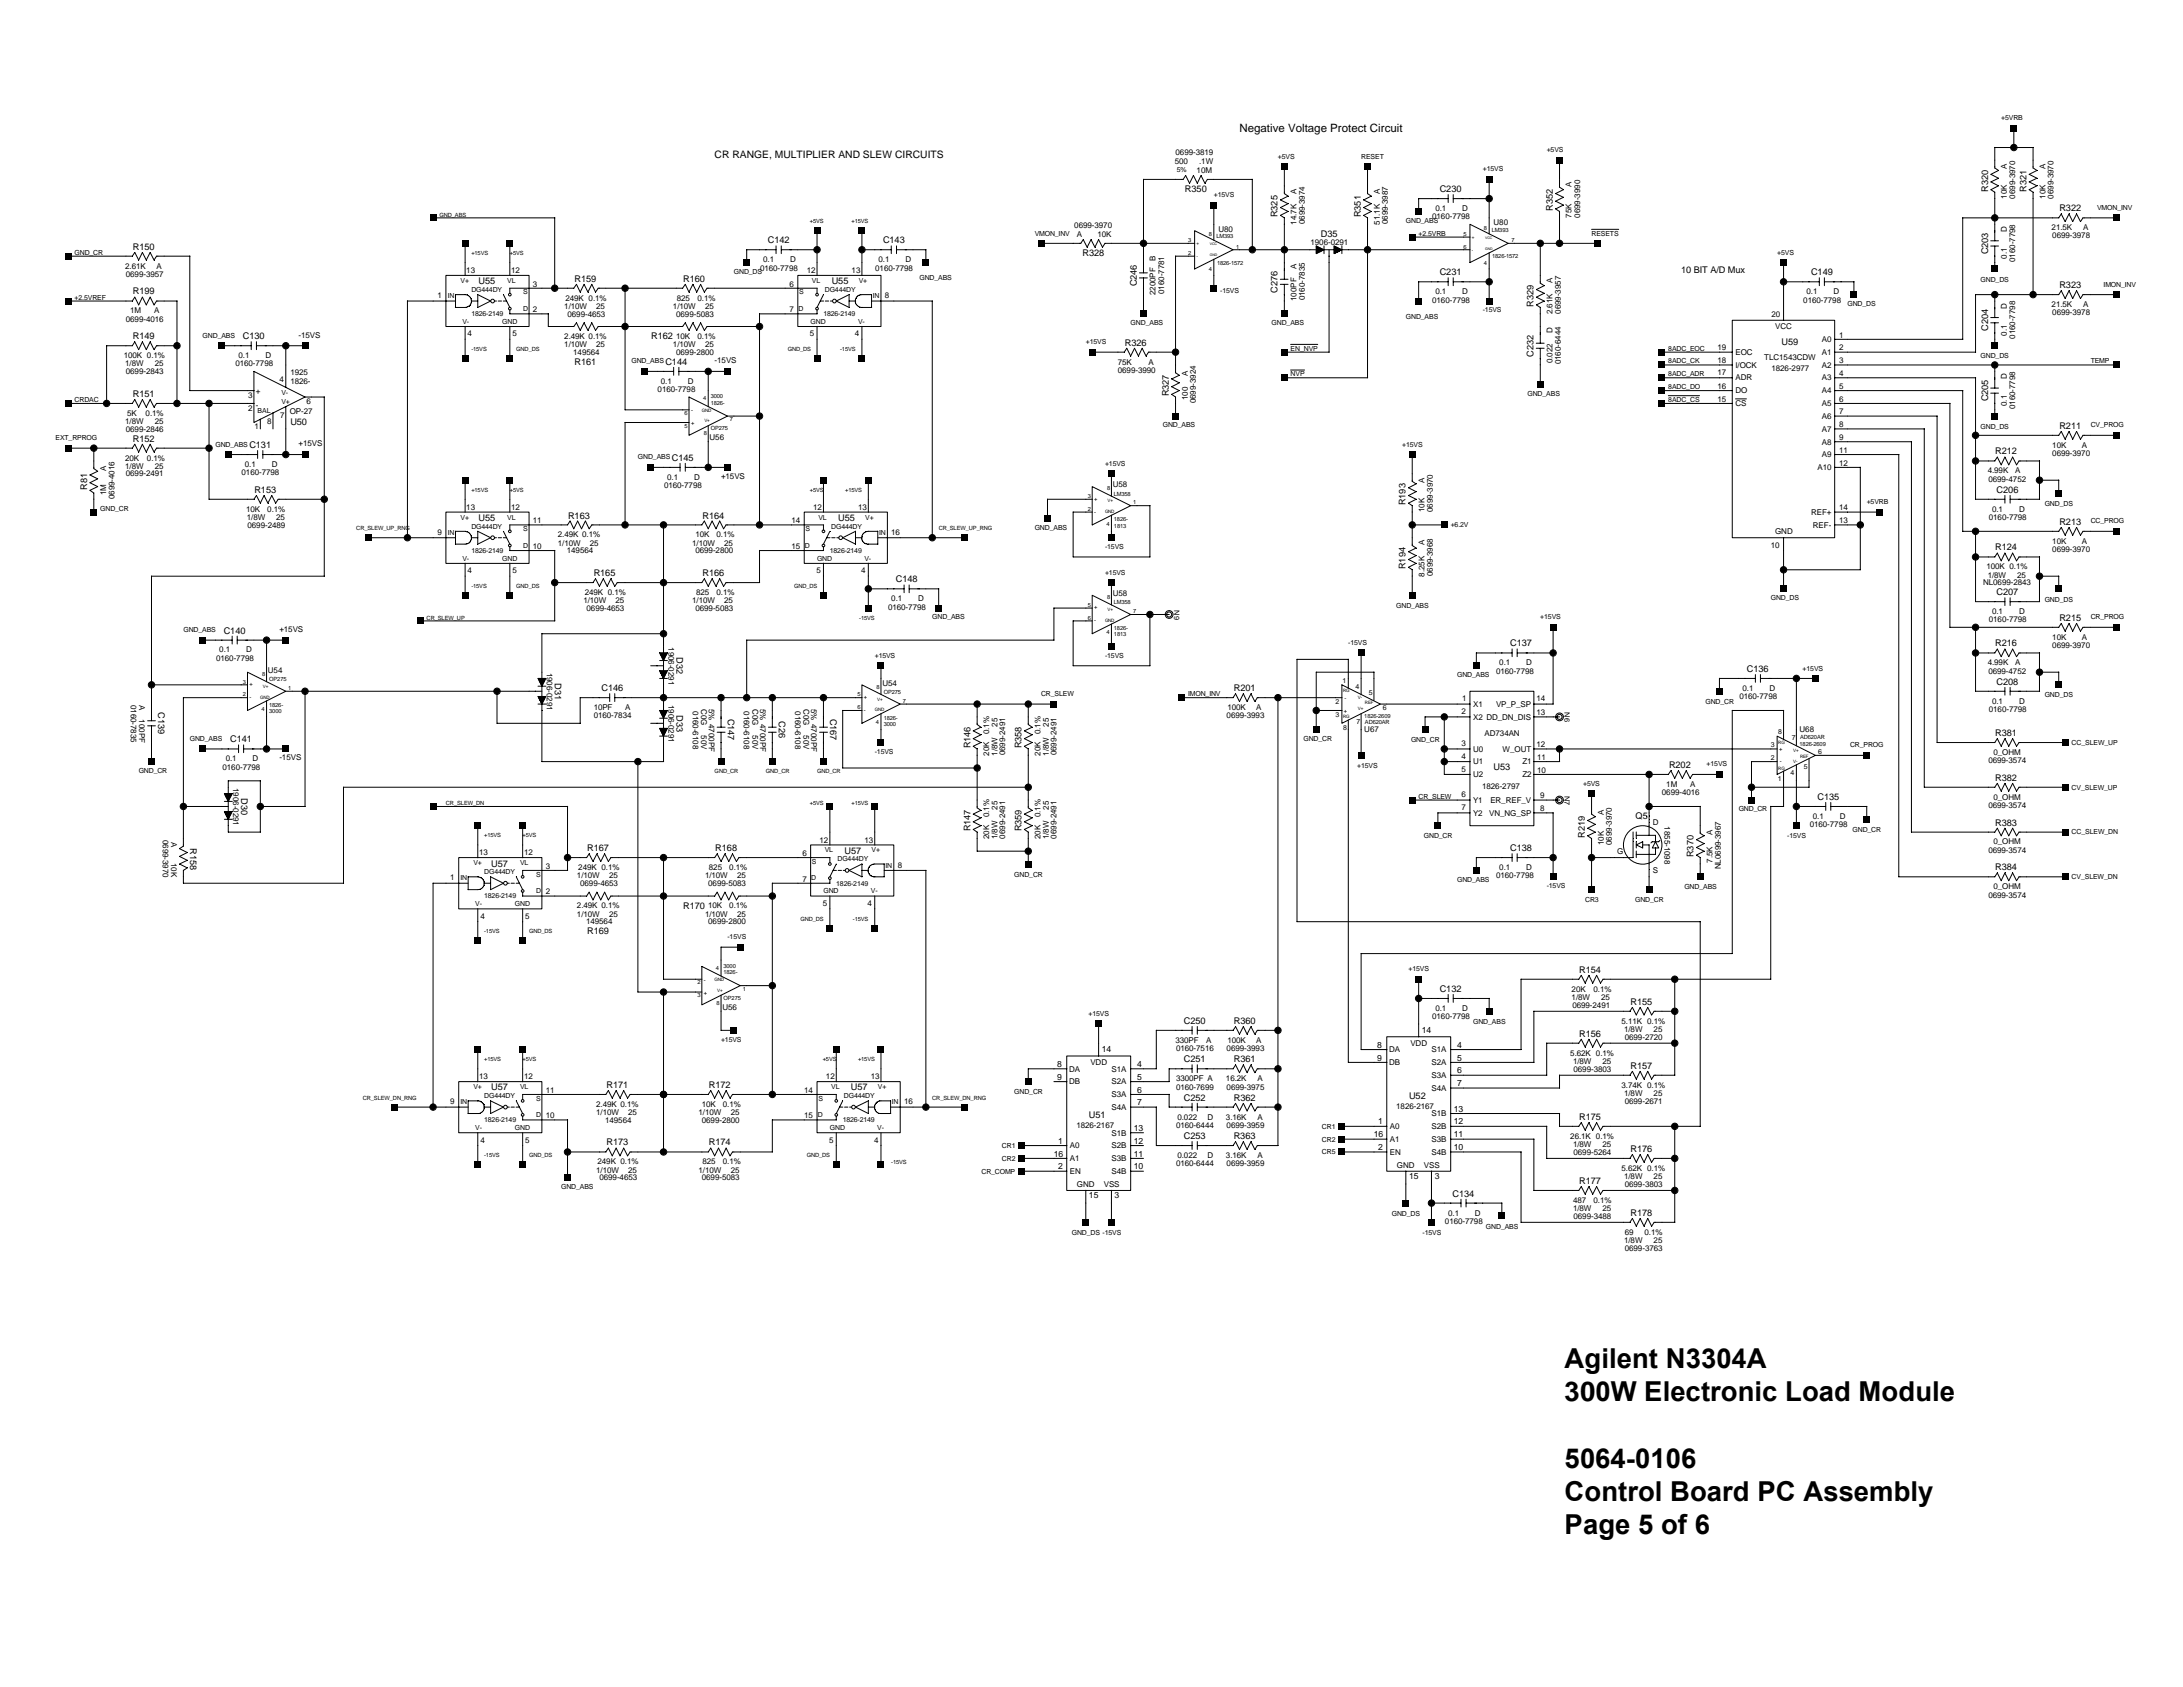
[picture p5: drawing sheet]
<svg xmlns="http://www.w3.org/2000/svg" width="279mm" height="216mm" viewBox="0 0 279 216" stroke-linecap="round" stroke-linejoin="round" font-family="sans-serif">
<defs><g id="words">
<g font-size="3.5">
<text x="200.3" y="175.1">Agilent N3304A</text>
<text x="200.3" y="179.3">300W Electronic Load Module</text>
<text x="200.3" y="187.8">5064-0106</text>
<text x="200.3" y="192">Control Board PC Assembly</text>
<text x="200.3" y="196.3">Page 5 of 6</text>
</g>
<text font-size="1.5" x="158.6" y="16.9">Negative Voltage Protect Circuit</text>
<text font-size="1.3" x="91.5" y="20.2">CR RANGE, MULTIPLIER AND SLEW CIRCUITS</text>
<g font-size="1.2">
<text x="151.7" y="24.6">R350</text>
<text x="163.5" y="27.8" transform="rotate(-90 163.5 27.8)">R325</text>
<text x="174.2" y="27.8" transform="rotate(-90 174.2 27.8)">R351</text>
<text x="184.3" y="24.6">C230</text>
<text x="198.7" y="27" transform="rotate(-90 198.7 27)">R352</text>
<text x="254.4" y="24.5" transform="rotate(-90 254.4 24.5)">R320</text>
<text x="259.4" y="24.5" transform="rotate(-90 259.4 24.5)">R321</text>
<text x="263.6" y="27">R322</text>
<text x="17" y="32">R150</text>
<text x="98.3" y="31.1">C142</text>
<text x="113" y="31.1">C143</text>
<text x="138.6" y="32.8">R328</text>
<text x="169" y="30.3">D35</text>
<text x="184.3" y="35.2">C231</text>
<text x="215.2" y="35">10 BIT A/D Mux</text>
<text x="231.8" y="35.2">C149</text>
<text x="254.4" y="32.5" transform="rotate(-90 254.4 32.5)">C203</text>
<text x="17" y="37.7">R199</text>
<text x="61.2" y="36.4">U55</text>
<text x="73.5" y="36">R159</text>
<text x="87.5" y="36">R160</text>
<text x="106.5" y="36.4">U55</text>
<text x="145.5" y="36.6" transform="rotate(-90 145.5 36.6)">C246</text>
<text x="163.5" y="37.4" transform="rotate(-90 163.5 37.4)">C276</text>
<text x="196.3" y="39.3" transform="rotate(-90 196.3 39.3)">R329</text>
<text x="263.6" y="36.9">R323</text>
<text x="17" y="43.4">R149</text>
<text x="31.1" y="43.4">C130</text>
<text x="73.5" y="46.7">R161</text>
<text x="83.3" y="43.4">R162</text>
<text x="85.2" y="46.7">C144</text>
<text x="144" y="44.2">R326</text>
<text x="196.3" y="45.7" transform="rotate(-90 196.3 45.7)">C232</text>
<text x="228" y="44.2">U59</text>
<text x="254.4" y="42.4" transform="rotate(-90 254.4 42.4)">C204</text>
<text x="17" y="50.8">R151</text>
<text x="149.6" y="50.7" transform="rotate(-90 149.6 50.7)">R327</text>
<text x="254.4" y="51.4" transform="rotate(-90 254.4 51.4)">C205</text>
<text x="17" y="56.5">R152</text>
<text x="31.9" y="57.3">C131</text>
<text x="37.2" y="54.4">U50</text>
<text x="86" y="59">C145</text>
<text x="255.4" y="58.2">R212</text>
<text x="263.6" y="54.9">R211</text>
<text x="11.2" y="62.7" transform="rotate(-90 11.2 62.7)">R81</text>
<text x="32.6" y="63.1">R153</text>
<text x="179.9" y="64.7" transform="rotate(-90 179.9 64.7)">R193</text>
<text x="255.5" y="63.1">C206</text>
<text x="61.2" y="66.7">U55</text>
<text x="72.7" y="66.4">R163</text>
<text x="89.9" y="66.4">R164</text>
<text x="107.3" y="66.7">U55</text>
<text x="255.4" y="70.4">R124</text>
<text x="263.6" y="67.2">R213</text>
<text x="76" y="73.7">R165</text>
<text x="89.9" y="73.7">R166</text>
<text x="114.7" y="74.5">C148</text>
<text x="179.9" y="72.8" transform="rotate(-90 179.9 72.8)">R194</text>
<text x="255.5" y="76.2">C207</text>
<text x="28.6" y="81.1">C140</text>
<text x="193.3" y="82.7">C137</text>
<text x="255.4" y="82.7">R216</text>
<text x="263.6" y="79.4">R215</text>
<text x="71" y="87.4" transform="rotate(90 71 87.4)">D31</text>
<text x="77" y="88.5">C146</text>
<text x="86.6" y="84.1" transform="rotate(90 86.6 84.1)">D32</text>
<text x="157.9" y="88.5">R201</text>
<text x="223.6" y="86">C136</text>
<text x="255.5" y="87.6">C208</text>
<text x="20.2" y="91.2" transform="rotate(90 20.2 91.2)">C139</text>
<text x="29.5" y="95">C141</text>
<text x="86.6" y="91.5" transform="rotate(90 86.6 91.5)">D33</text>
<text x="93.2" y="92" transform="rotate(90 93.2 92)">C147</text>
<text x="99.7" y="92.3" transform="rotate(90 99.7 92.3)">C26</text>
<text x="106.3" y="92" transform="rotate(90 106.3 92)">C167</text>
<text x="124.2" y="95.8" transform="rotate(-90 124.2 95.8)">R146</text>
<text x="130.7" y="95.8" transform="rotate(-90 130.7 95.8)">R358</text>
<text x="255.4" y="94.2">R381</text>
<text x="191.2" y="98.5">U53</text>
<text x="213.6" y="98.3">R202</text>
<text x="255.4" y="99.9">R382</text>
<text x="30.9" y="102.2" transform="rotate(90 30.9 102.2)">D30</text>
<text x="124.2" y="106.4" transform="rotate(-90 124.2 106.4)">R147</text>
<text x="130.7" y="106.4" transform="rotate(-90 130.7 106.4)">R359</text>
<text x="202.8" y="107.2" transform="rotate(-90 202.8 107.2)">R219</text>
<text x="209.3" y="104.8">Q5</text>
<text x="232.6" y="102.4">C135</text>
<text x="255.4" y="105.7">R383</text>
<text x="24.3" y="108.5" transform="rotate(90 24.3 108.5)">R158</text>
<text x="62.9" y="110.9">U57</text>
<text x="75.2" y="108.9">R167</text>
<text x="91.6" y="108.9">R168</text>
<text x="108.1" y="109.3">U57</text>
<text x="193.3" y="108.9">C138</text>
<text x="216.8" y="109.7" transform="rotate(-90 216.8 109.7)">R370</text>
<text x="255.4" y="111.4">R384</text>
<text x="75.2" y="119.6">R169</text>
<text x="87.5" y="116.3">R170</text>
<text x="202.1" y="124.5">R154</text>
<text x="151.5" y="131">C250</text>
<text x="157.9" y="131">R360</text>
<text x="184.3" y="126.9">C132</text>
<text x="208.7" y="128.6">R155</text>
<text x="151.5" y="135.9">C251</text>
<text x="157.9" y="135.9">R361</text>
<text x="202.1" y="132.7">R156</text>
<text x="208.7" y="136.8">R157</text>
<text x="62.9" y="139.5">U57</text>
<text x="77.6" y="139.2">R171</text>
<text x="90.7" y="139.2">R172</text>
<text x="108.9" y="139.5">U57</text>
<text x="139.4" y="143.1">U51</text>
<text x="151.5" y="140.9">C252</text>
<text x="157.9" y="140.9">R362</text>
<text x="180.3" y="140.6">U52</text>
<text x="202.1" y="143.3">R175</text>
<text x="77.6" y="146.6">R173</text>
<text x="90.7" y="146.6">R174</text>
<text x="151.5" y="145.8">C253</text>
<text x="157.9" y="145.8">R363</text>
<text x="208.7" y="147.4">R176</text>
<text x="185.9" y="153.2">C134</text>
<text x="202.1" y="151.5">R177</text>
<text x="208.7" y="155.6">R178</text>
</g>
<g font-size="1.1">
<text x="135.3" y="136.5">8</text>
<text x="141" y="134.7">14</text>
<text x="145.5" y="136.5">4</text>
<text x="176.3" y="134.1">8</text>
<text x="176.3" y="135.7">9</text>
<text x="182" y="132.2">14</text>
<text x="186.5" y="134.1">4</text>
<text x="186.5" y="135.7">5</text>
<text x="186.5" y="137.4">6</text>
<text x="135.3" y="138.2">9</text>
<text x="145.5" y="141.4">7</text>
<text x="145.5" y="139.8">6</text>
<text x="145.5" y="138.2">5</text>
<text x="176.4" y="143.9">1</text>
<text x="186.1" y="142.3">13</text>
<text x="186.1" y="143.9">12</text>
<text x="186.5" y="139">7</text>
<text x="134.9" y="148">16</text>
<text x="135.4" y="146.4">1</text>
<text x="135.4" y="149.7">2</text>
<text x="145.1" y="149.7">10</text>
<text x="145.1" y="148">11</text>
<text x="145.1" y="146.4">12</text>
<text x="145.1" y="144.7">13</text>
<text x="175.8" y="145.6">16</text>
<text x="176.4" y="147.2">2</text>
<text x="186.1" y="145.6">11</text>
<text x="186.1" y="147.2">10</text>
<text x="139.4" y="153.3">15</text>
<text x="142.7" y="153.3">3</text>
<text x="180.3" y="150.9">15</text>
<text x="183.6" y="150.9">3</text>
</g>
<g font-size="1">
<text x="150.4" y="21">500</text>
<text x="150.5" y="19.9">0699-3819</text>
<text x="153.2" y="22.1">10M</text>
<text x="153.5" y="21">.1W</text>
<text x="201.2" y="24" transform="rotate(-90 201.2 24)">A</text>
<text x="256.9" y="21.6" transform="rotate(-90 256.9 21.6)">A</text>
<text x="261.8" y="21.6" transform="rotate(-90 261.8 21.6)">A</text>
<text x="137.5" y="29.2">0699-3970</text>
<text x="155.9" y="29.6">U80</text>
<text x="165.9" y="28.8" transform="rotate(-90 165.9 28.8)">14.7K</text>
<text x="165.9" y="24.8" transform="rotate(-90 165.9 24.8)">A</text>
<text x="167" y="28.7" transform="rotate(-90 167 28.7)">0699-3974</text>
<text x="176.6" y="28.8" transform="rotate(-90 176.6 28.8)">51.1K</text>
<text x="176.6" y="24.8" transform="rotate(-90 176.6 24.8)">A</text>
<text x="177.6" y="28.7" transform="rotate(-90 177.6 28.7)">0699-3987</text>
<text x="183.3" y="28.1">0160-7798</text>
<text x="183.7" y="27">0.1</text>
<text x="187.1" y="27">D</text>
<text x="191.2" y="28.8">U80</text>
<text x="201.2" y="27.9" transform="rotate(-90 201.2 27.9)">75K</text>
<text x="202.2" y="27.9" transform="rotate(-90 202.2 27.9)">0699-3990</text>
<text x="256.9" y="29.7" transform="rotate(-90 256.9 29.7)">D</text>
<text x="256.9" y="25.4" transform="rotate(-90 256.9 25.4)">10K</text>
<text x="257.9" y="25.4" transform="rotate(-90 257.9 25.4)">0699-3970</text>
<text x="261.8" y="25.4" transform="rotate(-90 261.8 25.4)">10K</text>
<text x="262.6" y="29.5">21.5K</text>
<text x="262.8" y="25.4" transform="rotate(-90 262.8 25.4)">0699-3970</text>
<text x="266.6" y="29.5">A</text>
<text x="16" y="34.4">2.61K</text>
<text x="16.1" y="35.4">0699-3957</text>
<text x="20" y="34.4">A</text>
<text x="59.7" y="34.9">13</text>
<text x="65.4" y="34.9">12</text>
<text x="97.3" y="34.6">0160-7798</text>
<text x="97.7" y="33.6">0.1</text>
<text x="101.1" y="33.6">D</text>
<text x="103.3" y="34.9">12</text>
<text x="109" y="34.9">13</text>
<text x="112" y="34.6">0160-7798</text>
<text x="112.4" y="33.6">0.1</text>
<text x="115.9" y="33.6">D</text>
<text x="137.8" y="30.3">A</text>
<text x="140.5" y="30.3">10K</text>
<text x="147.9" y="33.5" transform="rotate(-90 147.9 33.5)">B</text>
<text x="165.9" y="34.4" transform="rotate(-90 165.9 34.4)">A</text>
<text x="167.7" y="31.3">1906-0291</text>
<text x="256.9" y="33.1" transform="rotate(-90 256.9 33.1)">0.1</text>
<text x="257.9" y="33.5" transform="rotate(-90 257.9 33.5)">0160-7798</text>
<text x="262.7" y="30.5">0699-3978</text>
<text x="16.1" y="41.2">0699-4016</text>
<text x="16.7" y="40.1">1M</text>
<text x="19.7" y="40.1">A</text>
<text x="56" y="38.1">1</text>
<text x="68.2" y="36.7">3</text>
<text x="68.2" y="40">2</text>
<text x="72.2" y="39.5">1/10W</text>
<text x="72.4" y="38.5">249K 0.1%</text>
<text x="72.6" y="40.5">0699-4653</text>
<text x="76.3" y="39.5">25</text>
<text x="86.1" y="39.5">1/10W</text>
<text x="86.5" y="40.5">0699-5083</text>
<text x="86.6" y="38.5">825</text>
<text x="89.3" y="38.5">0.1%</text>
<text x="90.2" y="39.5">25</text>
<text x="101.1" y="36.7">6</text>
<text x="101.1" y="40">7</text>
<text x="113.3" y="38.1">8</text>
<text x="147.9" y="37.8" transform="rotate(-90 147.9 37.8)">2200PF</text>
<text x="149" y="37.6" transform="rotate(-90 149 37.6)">0160-7781</text>
<text x="165.9" y="38.5" transform="rotate(-90 165.9 38.5)">100PF</text>
<text x="167" y="38.4" transform="rotate(-90 167 38.4)">0160-7835</text>
<text x="183.3" y="38.7">0160-7798</text>
<text x="183.7" y="37.6">0.1</text>
<text x="187.1" y="37.6">D</text>
<text x="198.7" y="40.2" transform="rotate(-90 198.7 40.2)">2.61K</text>
<text x="198.7" y="36.2" transform="rotate(-90 198.7 36.2)">A</text>
<text x="199.8" y="40.2" transform="rotate(-90 199.8 40.2)">0699-3957</text>
<text x="226.7" y="40.6">20</text>
<text x="230.8" y="38.7">0160-7798</text>
<text x="231.2" y="37.6">0.1</text>
<text x="234.7" y="37.6">D</text>
<text x="256.9" y="39.5" transform="rotate(-90 256.9 39.5)">D</text>
<text x="262.6" y="39.3">21.5K</text>
<text x="262.7" y="40.4">0699-3978</text>
<text x="266.6" y="39.3">A</text>
<text x="15.8" y="45.8">100K 0.1%</text>
<text x="16" y="46.9">1/8W</text>
<text x="16.1" y="47.9">0699-2843</text>
<text x="19.8" y="46.9">25</text>
<text x="30.1" y="46.9">0160-7798</text>
<text x="30.5" y="45.8">0.1</text>
<text x="34" y="45.8">D</text>
<text x="37.2" y="48">1925</text>
<text x="38.2" y="43.2">-15VS</text>
<text x="59.9" y="43.1">4</text>
<text x="65.6" y="43.1">5</text>
<text x="72.2" y="44.4">1/10W</text>
<text x="72.2" y="43.4">2.49K 0.1%</text>
<text x="73.4" y="45.4">149564</text>
<text x="76.3" y="44.4">25</text>
<text x="86.1" y="44.4">1/10W</text>
<text x="86.5" y="43.4">10K</text>
<text x="86.5" y="45.4">0699-2800</text>
<text x="89.3" y="43.4">0.1%</text>
<text x="90.2" y="44.4">25</text>
<text x="91.5" y="46.5">-15VS</text>
<text x="103.7" y="43.1">5</text>
<text x="109.4" y="43.1">4</text>
<text x="143.1" y="47.7">0699-3990</text>
<text x="143.1" y="46.7">75K</text>
<text x="147" y="46.7">A</text>
<text x="198.7" y="46.5" transform="rotate(-90 198.7 46.5)">0.022</text>
<text x="198.7" y="42.6" transform="rotate(-90 198.7 42.6)">D</text>
<text x="199.8" y="46.6" transform="rotate(-90 199.8 46.6)">0160-6444</text>
<text x="219.8" y="44.9">19</text>
<text x="219.8" y="46.5">18</text>
<text x="219.8" y="48">17</text>
<text x="222.1" y="45.4">EOC</text>
<text x="222.1" y="47.1">I/OCK</text>
<text x="225.8" y="46.1">TLC1543CDW</text>
<text x="226.7" y="47.5">1826-2977</text>
<text x="227.2" y="42.2">VCC</text>
<text x="233.2" y="43.8">A0</text>
<text x="233.2" y="45.4">A1</text>
<text x="233.2" y="47.1">A2</text>
<text x="235.4" y="43.2">1</text>
<text x="235.4" y="44.9">2</text>
<text x="235.4" y="46.5">3</text>
<text x="256.9" y="43" transform="rotate(-90 256.9 43)">0.1</text>
<text x="257.9" y="43.4" transform="rotate(-90 257.9 43.4)">0160-7798</text>
<text x="16.3" y="53.2">5K</text>
<text x="18.6" y="53.2">0.1%</text>
<text x="31.7" y="50.9">3</text>
<text x="31.7" y="52.6">2</text>
<text x="32.7" y="52.2">-</text>
<text x="32.7" y="50.4">+</text>
<text x="35.8" y="48.9">4</text>
<text x="35.8" y="53.4">7</text>
<text x="37.1" y="53">OP-27</text>
<text x="37.2" y="49.2">1826-</text>
<text x="39.2" y="51.7">6</text>
<text x="84.2" y="50.2">0160-7798</text>
<text x="84.6" y="49.1">0.1</text>
<text x="88" y="49.1">D</text>
<text x="152" y="51.2" transform="rotate(-90 152 51.2)">100</text>
<text x="152" y="48.2" transform="rotate(-90 152 48.2)">A</text>
<text x="153.1" y="51.6" transform="rotate(-90 153.1 51.6)">0699-3924</text>
<text x="219.8" y="51.4">15</text>
<text x="219.8" y="49.8">16</text>
<text x="222.1" y="52">CS</text>
<text x="222.1" y="50.3">DO</text>
<text x="222.1" y="48.7">ADR</text>
<text x="233.2" y="53.6">A6</text>
<text x="233.2" y="52">A5</text>
<text x="233.2" y="48.7">A3</text>
<text x="233.2" y="50.3">A4</text>
<text x="235.4" y="53">7</text>
<text x="235.4" y="51.4">6</text>
<text x="235.4" y="48.1">4</text>
<text x="235.4" y="49.8">5</text>
<text x="256.9" y="52" transform="rotate(-90 256.9 52)">0.1</text>
<text x="256.9" y="48.5" transform="rotate(-90 256.9 48.5)">D</text>
<text x="257.9" y="52.4" transform="rotate(-90 257.9 52.4)">0160-7798</text>
<text x="16" y="59">20K</text>
<text x="16" y="54.3">1/8W</text>
<text x="16.1" y="55.3">0699-2846</text>
<text x="18.8" y="59">0.1%</text>
<text x="19.8" y="54.3">25</text>
<text x="31.3" y="59.8">0.1</text>
<text x="32.6" y="54.9">1</text>
<text x="34.2" y="54.3">8</text>
<text x="34.8" y="59.8">D</text>
<text x="38.2" y="57.1">+15VS</text>
<text x="90.8" y="56.3">U56</text>
<text x="233.2" y="55.3">A7</text>
<text x="233.2" y="56.9">A8</text>
<text x="233.2" y="58.5">A9</text>
<text x="235.4" y="54.7">8</text>
<text x="235.4" y="56.3">9</text>
<text x="235.4" y="59.6">12</text>
<text x="235.4" y="58">11</text>
<text x="262.7" y="58.4">0699-3970</text>
<text x="262.7" y="57.3">10K</text>
<text x="266.5" y="57.3">A</text>
<text x="13.6" y="63.3" transform="rotate(-90 13.6 63.3)">1M</text>
<text x="13.6" y="60.3" transform="rotate(-90 13.6 60.3)">A</text>
<text x="14.6" y="63.9" transform="rotate(-90 14.6 63.9)">0699-4016</text>
<text x="16" y="60">1/8W</text>
<text x="16.1" y="61">0699-2491</text>
<text x="19.8" y="60">25</text>
<text x="30.9" y="60.8">0160-7798</text>
<text x="31.5" y="65.5">10K</text>
<text x="34.2" y="65.5">0.1%</text>
<text x="59.7" y="65.3">13</text>
<text x="65.4" y="65.3">12</text>
<text x="85" y="62.5">0160-7798</text>
<text x="85.4" y="61.4">0.1</text>
<text x="88.9" y="61.4">D</text>
<text x="92.3" y="61.2">+15VS</text>
<text x="104.1" y="65.3">12</text>
<text x="109.8" y="65.3">13</text>
<text x="142.4" y="62.4">U58</text>
<text x="182.3" y="65.5" transform="rotate(-90 182.3 65.5)">10K</text>
<text x="182.3" y="61.8" transform="rotate(-90 182.3 61.8)">A</text>
<text x="183.4" y="65.5" transform="rotate(-90 183.4 65.5)">0699-3970</text>
<text x="231.8" y="65.9">REF+</text>
<text x="232.6" y="60.2">A10</text>
<text x="235.4" y="65.3">14</text>
<text x="254.4" y="60.6">4.99K</text>
<text x="254.5" y="61.7">0699-4752</text>
<text x="255" y="65.5">0.1</text>
<text x="257.9" y="60.6">A</text>
<text x="258.4" y="65.5">D</text>
<text x="31.6" y="66.6">1/8W</text>
<text x="31.7" y="67.5">0699-2489</text>
<text x="35.3" y="66.6">25</text>
<text x="56" y="68.4">9</text>
<text x="68.2" y="67">11</text>
<text x="68.2" y="70.2">10</text>
<text x="71.4" y="69.8">1/10W</text>
<text x="71.4" y="68.8">2.49K 0.1%</text>
<text x="72.6" y="70.8">149564</text>
<text x="75.5" y="69.8">25</text>
<text x="88.6" y="69.8">1/10W</text>
<text x="89" y="68.8">10K</text>
<text x="89" y="70.8">0699-2800</text>
<text x="91.7" y="68.8">0.1%</text>
<text x="92.7" y="69.8">25</text>
<text x="101.3" y="67">14</text>
<text x="101.3" y="70.2">15</text>
<text x="114.1" y="68.4">16</text>
<text x="182.3" y="69.8" transform="rotate(-90 182.3 69.8)">A</text>
<text x="226.6" y="70.1">10</text>
<text x="227.2" y="68.4">GND</text>
<text x="232" y="67.5">REF-</text>
<text x="235.4" y="67">13</text>
<text x="254.6" y="66.6">0160-7798</text>
<text x="262.7" y="70.7">0699-3970</text>
<text x="262.7" y="69.6">10K</text>
<text x="266.5" y="69.6">A</text>
<text x="59.9" y="73.4">4</text>
<text x="65.6" y="73.4">5</text>
<text x="74.7" y="77.2">1/10W</text>
<text x="74.8" y="76.1">249K 0.1%</text>
<text x="78.8" y="77.2">25</text>
<text x="88.6" y="77.2">1/10W</text>
<text x="89.1" y="76.1">825</text>
<text x="91.7" y="76.1">0.1%</text>
<text x="92.7" y="77.2">25</text>
<text x="104.5" y="73.4">5</text>
<text x="110.2" y="73.4">4</text>
<text x="114.1" y="77">0.1</text>
<text x="117.5" y="77">D</text>
<text x="142.4" y="76.3">U58</text>
<text x="182.3" y="73.8" transform="rotate(-90 182.3 73.8)">8.25K</text>
<text x="183.4" y="73.7" transform="rotate(-90 183.4 73.7)">0699-3968</text>
<text x="253.8" y="74.9">NL0699-2843</text>
<text x="254.2" y="72.9">100K 0.1%</text>
<text x="254.4" y="73.9">1/8W</text>
<text x="258.2" y="73.9">25</text>
<text x="28.1" y="83.5">0.1</text>
<text x="31.5" y="83.5">D</text>
<text x="35.8" y="80.9">+15VS</text>
<text x="75.1" y="78.2">0699-4653</text>
<text x="85.6" y="82.8" transform="rotate(90 85.6 82.8)">1906-0291</text>
<text x="89" y="78.2">0699-5083</text>
<text x="113.7" y="78">0160-7798</text>
<text x="254.6" y="79.7">0160-7798</text>
<text x="255" y="78.6">0.1</text>
<text x="258.4" y="78.6">D</text>
<text x="262.7" y="82.9">0699-3970</text>
<text x="262.7" y="81.9">10K</text>
<text x="266.5" y="81.9">A</text>
<text x="27.7" y="84.6">0160-7798</text>
<text x="34.3" y="86.1">U54</text>
<text x="70" y="86.1" transform="rotate(90 70 86.1)">1906-0291</text>
<text x="112.9" y="87.8">U54</text>
<text x="187.1" y="89.7">1</text>
<text x="191.5" y="86.2">0160-7798</text>
<text x="191.9" y="85.1">0.1</text>
<text x="195.3" y="85.1">D</text>
<text x="196.6" y="89.7">14</text>
<text x="222.6" y="89.5">0160-7798</text>
<text x="223" y="88.4">0.1</text>
<text x="226.5" y="88.4">D</text>
<text x="254.4" y="85.1">4.99K</text>
<text x="254.5" y="86.2">0699-4752</text>
<text x="257.9" y="85.1">A</text>
<text x="16.8" y="90.2" transform="rotate(90 16.8 90.2)">0160-7835</text>
<text x="17.8" y="90.3" transform="rotate(90 17.8 90.3)">A</text>
<text x="17.8" y="92.1" transform="rotate(90 17.8 92.1)">100PF</text>
<text x="76" y="91.9">0160-7834</text>
<text x="76" y="90.9">10PF</text>
<text x="80" y="90.9">A</text>
<text x="85.6" y="90.2" transform="rotate(90 85.6 90.2)">1906-0291</text>
<text x="88.7" y="91" transform="rotate(90 88.7 91)">0160-6108</text>
<text x="89.7" y="90.8" transform="rotate(90 89.7 90.8)">C0G</text>
<text x="89.7" y="94.1" transform="rotate(90 89.7 94.1)">50V</text>
<text x="90.7" y="90.7" transform="rotate(90 90.7 90.7)">5% 4700PF</text>
<text x="95.2" y="91" transform="rotate(90 95.2 91)">0160-6108</text>
<text x="96.3" y="90.8" transform="rotate(90 96.3 90.8)">C0G</text>
<text x="96.3" y="94.1" transform="rotate(90 96.3 94.1)">50V</text>
<text x="97.3" y="90.7" transform="rotate(90 97.3 90.7)">5% 4700PF</text>
<text x="101.8" y="91" transform="rotate(90 101.8 91)">0160-6108</text>
<text x="102.8" y="90.8" transform="rotate(90 102.8 90.8)">C0G</text>
<text x="102.8" y="94.1" transform="rotate(90 102.8 94.1)">50V</text>
<text x="103.8" y="90.7" transform="rotate(90 103.8 90.7)">5% 4700PF</text>
<text x="126.6" y="93.9" transform="rotate(-90 126.6 93.9)">0.1%</text>
<text x="127.7" y="93" transform="rotate(-90 127.7 93)">25</text>
<text x="133.2" y="93.9" transform="rotate(-90 133.2 93.9)">0.1%</text>
<text x="134.2" y="93" transform="rotate(-90 134.2 93)">25</text>
<text x="157" y="91.9">0699-3993</text>
<text x="157.1" y="90.9">100K</text>
<text x="160.8" y="90.9">A</text>
<text x="174.6" y="93.7">U67</text>
<text x="187.1" y="91.4">2</text>
<text x="187.1" y="95.5">3</text>
<text x="188.5" y="90.5">X1</text>
<text x="188.5" y="92.1">X2 DD_DN_DIS</text>
<text x="190" y="94.1">AD734AN</text>
<text x="191.5" y="90.5">VP_P_SP</text>
<text x="196.6" y="95.6">12</text>
<text x="196.6" y="91.5">13</text>
<text x="230.3" y="93.7">U68</text>
<text x="254.6" y="91.1">0160-7798</text>
<text x="255" y="90.1">0.1</text>
<text x="258.4" y="90.1">D</text>
<text x="28.5" y="98.5">0160-7798</text>
<text x="28.9" y="97.4">0.1</text>
<text x="29.9" y="100.8" transform="rotate(90 29.9 100.8)">1906-0291</text>
<text x="32.3" y="97.4">D</text>
<text x="35.8" y="97.3">-15VS</text>
<text x="126.6" y="96.7" transform="rotate(-90 126.6 96.7)">20K</text>
<text x="127.7" y="96.7" transform="rotate(-90 127.7 96.7)">1/8W</text>
<text x="128.7" y="96.7" transform="rotate(-90 128.7 96.7)">0699-2491</text>
<text x="133.2" y="96.7" transform="rotate(-90 133.2 96.7)">20K</text>
<text x="134.2" y="96.7" transform="rotate(-90 134.2 96.7)">1/8W</text>
<text x="135.2" y="96.7" transform="rotate(-90 135.2 96.7)">0699-2491</text>
<text x="187.1" y="97.1">4</text>
<text x="187.1" y="98.7">5</text>
<text x="188.5" y="96.2">U0</text>
<text x="188.5" y="97.8">U1</text>
<text x="188.5" y="99.5">U2</text>
<text x="189.7" y="100.9">1826-2797</text>
<text x="192.3" y="96.2">W_OUT</text>
<text x="194.9" y="99.5">Z2</text>
<text x="194.9" y="97.8">Z1</text>
<text x="196.7" y="98.9">10</text>
<text x="196.7" y="97.3">11</text>
<text x="212.7" y="101.8">0699-4016</text>
<text x="213.3" y="100.7">1M</text>
<text x="216.3" y="100.7">A</text>
<text x="254.5" y="97.7">0699-3574</text>
<text x="255.1" y="96.6">0_OHM</text>
<text x="20.8" y="107.5" transform="rotate(90 20.8 107.5)">0699-3970</text>
<text x="21.9" y="107.8" transform="rotate(90 21.9 107.8)">A</text>
<text x="104.9" y="107.8">12</text>
<text x="110.6" y="107.8">13</text>
<text x="126.6" y="107.4" transform="rotate(-90 126.6 107.4)">20K</text>
<text x="126.6" y="104.6" transform="rotate(-90 126.6 104.6)">0.1%</text>
<text x="127.7" y="107.4" transform="rotate(-90 127.7 107.4)">1/8W</text>
<text x="127.7" y="103.6" transform="rotate(-90 127.7 103.6)">25</text>
<text x="128.7" y="107.3" transform="rotate(-90 128.7 107.3)">0699-2491</text>
<text x="133.2" y="107.4" transform="rotate(-90 133.2 107.4)">20K</text>
<text x="133.2" y="104.6" transform="rotate(-90 133.2 104.6)">0.1%</text>
<text x="134.2" y="107.4" transform="rotate(-90 134.2 107.4)">1/8W</text>
<text x="134.2" y="103.6" transform="rotate(-90 134.2 103.6)">25</text>
<text x="135.2" y="107.3" transform="rotate(-90 135.2 107.3)">0699-2491</text>
<text x="187.1" y="102">6</text>
<text x="187.1" y="103.6">7</text>
<text x="188.5" y="102.8">Y1</text>
<text x="188.5" y="104.4">Y2</text>
<text x="190.6" y="104.4">VN_NG_SP</text>
<text x="190.7" y="102.8">ER_REF_V</text>
<text x="197.1" y="103.8">8</text>
<text x="197.1" y="102.2">9</text>
<text x="205.3" y="104.4" transform="rotate(-90 205.3 104.4)">A</text>
<text x="211.6" y="105.6">D</text>
<text x="213" y="105.8" transform="rotate(90 213 105.8)">1855-1098</text>
<text x="219.2" y="106.8" transform="rotate(-90 219.2 106.8)">A</text>
<text x="231.6" y="105.9">0160-7798</text>
<text x="232" y="104.8">0.1</text>
<text x="235.5" y="104.8">D</text>
<text x="254.5" y="103.4">0699-3574</text>
<text x="255.1" y="102.3">0_OHM</text>
<text x="21.9" y="110.4" transform="rotate(90 21.9 110.4)">10K</text>
<text x="57.6" y="112.6">1</text>
<text x="61.3" y="109.5">13</text>
<text x="67.1" y="109.5">12</text>
<text x="69.9" y="111.2">3</text>
<text x="73.8" y="112.4">1/10W</text>
<text x="74" y="111.4">249K 0.1%</text>
<text x="74.3" y="113.4">0699-4653</text>
<text x="77.9" y="112.4">25</text>
<text x="90.2" y="112.4">1/10W</text>
<text x="90.6" y="113.4">0699-5083</text>
<text x="90.7" y="111.4">825</text>
<text x="93.3" y="111.4">0.1%</text>
<text x="94.3" y="112.4">25</text>
<text x="102.7" y="109.5">6</text>
<text x="102.7" y="112.8">7</text>
<text x="114.9" y="111">8</text>
<text x="191.5" y="112.4">0160-7798</text>
<text x="191.9" y="111.4">0.1</text>
<text x="195.3" y="111.4">D</text>
<text x="205.3" y="108.1" transform="rotate(-90 205.3 108.1)">10K</text>
<text x="206.3" y="108.1" transform="rotate(-90 206.3 108.1)">0699-3970</text>
<text x="207" y="109.3">G</text>
<text x="211.6" y="111.8">S</text>
<text x="219.2" y="110.4" transform="rotate(-90 219.2 110.4)">7.5K</text>
<text x="220.2" y="111.2" transform="rotate(-90 220.2 111.2)">NL0699-3967</text>
<text x="254.5" y="109.1">0699-3574</text>
<text x="255.1" y="113.8">0_OHM</text>
<text x="255.1" y="108.1">0_OHM</text>
<text x="61.5" y="117.6">4</text>
<text x="67.2" y="117.6">5</text>
<text x="69.9" y="114.5">2</text>
<text x="73.8" y="117.3">1/10W</text>
<text x="73.8" y="116.3">2.49K 0.1%</text>
<text x="75" y="118.3">149564</text>
<text x="77.9" y="117.3">25</text>
<text x="90.2" y="117.3">1/10W</text>
<text x="90.6" y="116.3">10K</text>
<text x="90.6" y="118.3">0699-2800</text>
<text x="93.3" y="116.3">0.1%</text>
<text x="94.3" y="117.3">25</text>
<text x="105.3" y="115.9">5</text>
<text x="111.1" y="115.9">4</text>
<text x="254.5" y="114.9">0699-3574</text>
<text x="92.5" y="129.2">U56</text>
<text x="183.3" y="130.4">0160-7798</text>
<text x="183.7" y="129.4">0.1</text>
<text x="187.1" y="129.4">D</text>
<text x="201.2" y="128">1/8W</text>
<text x="201.2" y="126.9">20K</text>
<text x="201.2" y="128.9">0699-2491</text>
<text x="203.9" y="126.9">0.1%</text>
<text x="204.9" y="128">25</text>
<text x="207.5" y="131">5.11K 0.1%</text>
<text x="136.9" y="137.1">DA</text>
<text x="139.6" y="136.3">VDD</text>
<text x="142.3" y="137.1">S1A</text>
<text x="150.5" y="133.5">330PF</text>
<text x="150.5" y="134.5">0160-7516</text>
<text x="154.4" y="133.5">A</text>
<text x="157" y="134.5">0699-3993</text>
<text x="157.1" y="133.5">100K</text>
<text x="160.8" y="133.5">A</text>
<text x="177.8" y="134.7">DA</text>
<text x="177.8" y="136.3">DB</text>
<text x="180.5" y="133.9">VDD</text>
<text x="183.2" y="134.7">S1A</text>
<text x="183.2" y="136.3">S2A</text>
<text x="183.2" y="138">S3A</text>
<text x="201" y="135.1">5.62K 0.1%</text>
<text x="201.3" y="136.2">1/8W</text>
<text x="201.4" y="137.1">0699-3803</text>
<text x="205.1" y="136.2">25</text>
<text x="207.9" y="132.1">1/8W</text>
<text x="208" y="133.1">0699-2720</text>
<text x="211.6" y="132.1">25</text>
<text x="57.6" y="141.3">9</text>
<text x="61.3" y="138.1">13</text>
<text x="67.1" y="138.1">12</text>
<text x="69.9" y="139.9">11</text>
<text x="69.9" y="143.1">10</text>
<text x="76.3" y="142.7">1/10W</text>
<text x="76.3" y="141.6">2.49K 0.1%</text>
<text x="77.5" y="143.7">149564</text>
<text x="80.4" y="142.7">25</text>
<text x="89.4" y="142.7">1/10W</text>
<text x="89.8" y="141.6">10K</text>
<text x="89.8" y="143.7">0699-2800</text>
<text x="92.5" y="141.6">0.1%</text>
<text x="93.5" y="142.7">25</text>
<text x="102.9" y="139.9">14</text>
<text x="102.9" y="143.1">15</text>
<text x="105.7" y="138.1">12</text>
<text x="111.5" y="138.1">13</text>
<text x="115.7" y="141.3">16</text>
<text x="136.9" y="138.8">DB</text>
<text x="142.3" y="138.8">S2A</text>
<text x="142.3" y="140.4">S3A</text>
<text x="142.3" y="142.1">S4A</text>
<text x="150.5" y="139.4">0160-7699</text>
<text x="150.5" y="138.4">3300PF A</text>
<text x="150.7" y="143.3">0.022</text>
<text x="154.5" y="143.3">D</text>
<text x="156.9" y="138.4">16.2K</text>
<text x="156.9" y="143.3">3.16K</text>
<text x="157" y="139.4">0699-3975</text>
<text x="160.9" y="138.4">A</text>
<text x="160.9" y="143.3">A</text>
<text x="178.7" y="141.9">1826-2167</text>
<text x="183.2" y="139.6">S4A</text>
<text x="183.2" y="142.9">S1B</text>
<text x="207.5" y="139.2">3.74K 0.1%</text>
<text x="207.9" y="140.3">1/8W</text>
<text x="208" y="141.2">0699-2671</text>
<text x="211.6" y="140.3">25</text>
<text x="61.5" y="146.2">4</text>
<text x="67.2" y="146.2">5</text>
<text x="76.5" y="149">249K 0.1%</text>
<text x="89.9" y="149">825</text>
<text x="92.5" y="149">0.1%</text>
<text x="106.1" y="146.2">5</text>
<text x="111.9" y="146.2">4</text>
<text x="136.9" y="148.6">A1</text>
<text x="136.9" y="147">A0</text>
<text x="137.8" y="144.3">1826-2167</text>
<text x="142.3" y="145.3">S1B</text>
<text x="142.3" y="147">S2B</text>
<text x="142.3" y="148.6">S3B</text>
<text x="150.5" y="144.3">0160-6444</text>
<text x="150.5" y="149.3">0160-6444</text>
<text x="150.7" y="148.2">0.022</text>
<text x="154.5" y="148.2">D</text>
<text x="156.9" y="148.2">3.16K</text>
<text x="157" y="144.3">0699-3959</text>
<text x="157" y="149.3">0699-3959</text>
<text x="160.9" y="148.2">A</text>
<text x="177.9" y="146.2">A1</text>
<text x="177.9" y="147.8">EN</text>
<text x="177.9" y="144.5">A0</text>
<text x="178.8" y="149.4">GND</text>
<text x="182.2" y="149.4">VSS</text>
<text x="183.2" y="144.5">S2B</text>
<text x="183.2" y="146.2">S3B</text>
<text x="183.2" y="147.8">S4B</text>
<text x="201" y="145.7">26.1K 0.1%</text>
<text x="201.3" y="146.8">1/8W</text>
<text x="201.4" y="147.8">0699-5264</text>
<text x="205.1" y="146.8">25</text>
<text x="207.5" y="149.8">5.62K 0.1%</text>
<text x="76.3" y="150.1">1/10W</text>
<text x="76.7" y="151.1">0699-4653</text>
<text x="80.4" y="150.1">25</text>
<text x="89.4" y="150.1">1/10W</text>
<text x="89.8" y="151.1">0699-5083</text>
<text x="93.5" y="150.1">25</text>
<text x="136.9" y="150.2">EN</text>
<text x="137.8" y="151.9">GND</text>
<text x="141.3" y="151.9">VSS</text>
<text x="142.3" y="150.2">S4B</text>
<text x="185.3" y="155.6">0.1</text>
<text x="188.8" y="155.6">D</text>
<text x="201.3" y="155">1/8W</text>
<text x="201.3" y="153.9">487</text>
<text x="201.4" y="156">0699-3488</text>
<text x="203.9" y="153.9">0.1%</text>
<text x="205.1" y="155">25</text>
<text x="207.9" y="150.9">1/8W</text>
<text x="208" y="151.9">0699-3803</text>
<text x="211.6" y="150.9">25</text>
<text x="184.9" y="156.6">0160-7798</text>
<text x="207.9" y="159.1">1/8W</text>
<text x="208" y="160.1">0699-3763</text>
<text x="208" y="158">69</text>
<text x="210.5" y="158">0.1%</text>
<text x="211.6" y="159.1">25</text>
</g>
<g font-size=".9">
<text x="256.1" y="15.4">+5VRB</text>
<text x="150.6" y="22">5%</text>
<text x="163.6" y="20.3">+5VS</text>
<text x="174.2" y="20.3">RESET</text>
<text x="189.8" y="21.9">+15VS</text>
<text x="198" y="19.5">+5VS</text>
<text x="155.4" y="25.2">+15VS</text>
<text x="179.9" y="28.5">GND_ABS</text>
<text x="268.4" y="26.9">VMON_INV</text>
<text x="9.5" y="32.6">GND_CR</text>
<text x="93.9" y="35.1">GND_DS</text>
<text x="117.7" y="35.9">GND_ABS</text>
<text x="132.4" y="30.1">VMON_INV</text>
<text x="181.6" y="30.1">+2.5VRB</text>
<text x="203.7" y="30.1">RESETS</text>
<text x="227.5" y="32.6">+5VS</text>
<text x="9.5" y="38.3">+2.5VREF</text>
<text x="57.3" y="38.2">IN</text>
<text x="58.9" y="36.2">V+</text>
<text x="59.2" y="41.4">V-</text>
<text x="60.3" y="40.4">1826-2149</text>
<text x="60.3" y="37.3">DG444DY</text>
<text x="64.3" y="41.4">GND</text>
<text x="64.9" y="36.2">VL</text>
<text x="67" y="39.8">D</text>
<text x="67" y="37.7">S</text>
<text x="102.2" y="39.8">D</text>
<text x="102.3" y="37.7">S</text>
<text x="103.8" y="41.4">GND</text>
<text x="103.9" y="36.2">VL</text>
<text x="105.4" y="40.4">1826-2149</text>
<text x="105.6" y="37.3">DG444DY</text>
<text x="109.8" y="41.4">V-</text>
<text x="109.9" y="36.2">V+</text>
<text x="111.7" y="38.2">IN</text>
<text x="144.7" y="41.6">GND_ABS</text>
<text x="156.2" y="37.5">-15VS</text>
<text x="162.7" y="41.6">GND_ABS</text>
<text x="179.9" y="40.8">GND_ABS</text>
<text x="189.8" y="40">-15VS</text>
<text x="236.5" y="39.2">GND_DS</text>
<text x="253.5" y="36">GND_DS</text>
<text x="269.2" y="36.7">IMON_INV</text>
<text x="25.9" y="43.2">GND_ABS</text>
<text x="80.8" y="46.5">GND_ABS</text>
<text x="139" y="44.1">+15VS</text>
<text x="165.2" y="44.9">EN_NVP</text>
<text x="213.5" y="44.9">8ADC_EOC</text>
<text x="213.5" y="46.5">8ADC_CK</text>
<text x="253.5" y="45.9">GND_DS</text>
<text x="267.6" y="46.5">TEMP</text>
<text x="9.5" y="51.4">CRDAC</text>
<text x="33" y="52.9">BAL</text>
<text x="36" y="51.7">V+</text>
<text x="36" y="50.5">V-</text>
<text x="165.2" y="48.2">NVP</text>
<text x="195.5" y="50.6">GND_ABS</text>
<text x="213.5" y="48.2">8ADC_ADR</text>
<text x="213.5" y="49.8">8ADC_DO</text>
<text x="213.5" y="51.4">8ADC_CS</text>
<text x="7.1" y="56.3">EXT_RPROG</text>
<text x="27.6" y="57.2">GND_ABS</text>
<text x="81.6" y="58.8">GND_ABS</text>
<text x="141.4" y="59.6">+15VS</text>
<text x="148.8" y="54.7">GND_ABS</text>
<text x="179.5" y="57.2">+15VS</text>
<text x="253.5" y="54.9">GND_DS</text>
<text x="267.6" y="54.7">CV_PROG</text>
<text x="12.8" y="65.3">GND_CR</text>
<text x="238.9" y="64.5">+5VRB</text>
<text x="261.7" y="64.7">GND_DS</text>
<text x="57.3" y="68.5">IN</text>
<text x="58.9" y="66.5">V+</text>
<text x="59.2" y="71.7">V-</text>
<text x="60.3" y="70.8">1826-2149</text>
<text x="60.3" y="67.7">DG444DY</text>
<text x="64.3" y="71.7">GND</text>
<text x="64.9" y="66.5">VL</text>
<text x="67" y="70.1">D</text>
<text x="67" y="68">S</text>
<text x="103" y="70.1">D</text>
<text x="103.1" y="68">S</text>
<text x="104.6" y="71.7">GND</text>
<text x="104.7" y="66.5">VL</text>
<text x="106.2" y="70.8">1826-2149</text>
<text x="106.4" y="67.7">DG444DY</text>
<text x="110.6" y="71.7">V-</text>
<text x="110.7" y="66.5">V+</text>
<text x="112.5" y="68.5">IN</text>
<text x="132.4" y="67.8">GND_ABS</text>
<text x="141.4" y="70.3">-15VS</text>
<text x="185.7" y="67.5">+6.2V</text>
<text x="267.6" y="67">CC_PROG</text>
<text x="141.4" y="73.5">+15VS</text>
<text x="178.7" y="77.8">GND_ABS</text>
<text x="226.6" y="76.8">GND_DS</text>
<text x="261.7" y="77">GND_DS</text>
<text x="23.5" y="80.9">GND_ABS</text>
<text x="119.3" y="79.3">GND_ABS</text>
<text x="150.3" y="78.1" transform="rotate(90 150.3 78.1)">N9</text>
<text x="172.6" y="82.5">-15VS</text>
<text x="197.1" y="79.3">+15VS</text>
<text x="267.6" y="79.3">CR_PROG</text>
<text x="112" y="84.2">+15VS</text>
<text x="133.2" y="89.1">CR_SLEW</text>
<text x="141.4" y="84.2">-15VS</text>
<text x="152.1" y="89.1">IMON_INV</text>
<text x="171.8" y="87.5">1</text>
<text x="173.5" y="88.1">4</text>
<text x="175.2" y="88.9">5</text>
<text x="186.5" y="86.6">GND_ABS</text>
<text x="230.7" y="85.8">+15VS</text>
<text x="261.7" y="89.3">GND_DS</text>
<text x="24.3" y="94.8">GND_ABS</text>
<text x="166.8" y="94.8">GND_CR</text>
<text x="170.9" y="91.7">3</text>
<text x="170.9" y="90.1">2</text>
<text x="171.9" y="93.4">8</text>
<text x="173.6" y="92.7">7</text>
<text x="177" y="90.9">6</text>
<text x="180.6" y="95">GND_CR</text>
<text x="200.2" y="91.2" transform="rotate(90 200.2 91.2)">N6</text>
<text x="218.3" y="90.1">GND_CR</text>
<text x="226.6" y="95.7">3</text>
<text x="227.6" y="93.9">8</text>
<text x="229.3" y="94.7">7</text>
<text x="236.8" y="95.7">CR_PROG</text>
<text x="265.1" y="95.3">CC_SLEW_UP</text>
<text x="17.7" y="98.9">GND_CR</text>
<text x="112" y="96.5">-15VS</text>
<text x="173.7" y="98.3">+15VS</text>
<text x="200.2" y="101.8" transform="rotate(90 200.2 101.8)">N7</text>
<text x="202.6" y="100.6">+5VS</text>
<text x="218.4" y="98.1">+15VS</text>
<text x="226.6" y="97.3">2</text>
<text x="227.5" y="99.9">1</text>
<text x="229.2" y="99.2">4</text>
<text x="230.9" y="98.4">5</text>
<text x="232.7" y="96.5">6</text>
<text x="265.1" y="101.1">CV_SLEW_UP</text>
<text x="181.6" y="102.2">CR_SLEW</text>
<text x="182.2" y="107.3">GND_CR</text>
<text x="222.5" y="103.8">GND_CR</text>
<text x="228.8" y="107.3">-15VS</text>
<text x="237.1" y="106.5">GND_CR</text>
<text x="265.1" y="106.8">CC_SLEW_DN</text>
<text x="58.9" y="112.7">IN</text>
<text x="60.6" y="110.7">V+</text>
<text x="62" y="111.9">DG444DY</text>
<text x="66.6" y="110.7">VL</text>
<text x="68.6" y="112.2">S</text>
<text x="103.8" y="112.7">D</text>
<text x="103.9" y="110.6">S</text>
<text x="105.6" y="109.1">VL</text>
<text x="107" y="113.3">1826-2149</text>
<text x="107.2" y="110.2">DG444DY</text>
<text x="111.5" y="109.1">V+</text>
<text x="113.3" y="111">IN</text>
<text x="129.8" y="112.2">GND_CR</text>
<text x="186.5" y="112.8">GND_ABS</text>
<text x="198" y="113.7">-15VS</text>
<text x="215.6" y="113.8">GND_ABS</text>
<text x="265.1" y="112.5">CV_SLEW_DN</text>
<text x="60.8" y="116">V-</text>
<text x="62" y="115">1826-2149</text>
<text x="65.9" y="116">GND</text>
<text x="68.6" y="114.3">D</text>
<text x="105.4" y="114.3">GND</text>
<text x="111.5" y="114.3">V-</text>
<text x="202.9" y="115.5">CR3</text>
<text x="209.3" y="115.5">GND_CR</text>
<text x="93.1" y="120.2">-15VS</text>
<text x="180.3" y="124.3">+15VS</text>
<text x="139.3" y="130">+15VS</text>
<text x="188.5" y="131">GND_ABS</text>
<text x="92.3" y="133.3">+15VS</text>
<text x="58.9" y="141.3">IN</text>
<text x="60.6" y="139.4">V+</text>
<text x="62" y="143.6">1826-2149</text>
<text x="62" y="140.5">DG444DY</text>
<text x="66.6" y="139.4">VL</text>
<text x="68.6" y="143">D</text>
<text x="68.6" y="140.8">S</text>
<text x="104.7" y="143">D</text>
<text x="104.7" y="140.8">S</text>
<text x="106.4" y="139.4">VL</text>
<text x="107.9" y="143.6">1826-2149</text>
<text x="108" y="140.5">DG444DY</text>
<text x="112.3" y="139.4">V+</text>
<text x="114.2" y="141.3">IN</text>
<text x="129.8" y="140">GND_CR</text>
<text x="60.8" y="144.6">V-</text>
<text x="65.9" y="144.6">GND</text>
<text x="106.2" y="144.6">GND</text>
<text x="112.3" y="144.6">V-</text>
<text x="128.2" y="146.9">CR1</text>
<text x="128.2" y="148.6">CR2</text>
<text x="169.2" y="144.5">CR1</text>
<text x="169.2" y="146.1">CR2</text>
<text x="169.2" y="147.7">CR5</text>
<text x="71.8" y="152.2">GND_ABS</text>
<text x="125.6" y="150.2">CR_COMP</text>
<text x="178.1" y="155.6">GND_DS</text>
<text x="137.2" y="158.1">GND_DS -15VS</text>
<text x="182.1" y="158.1">-15VS</text>
<text x="190.2" y="157.2">GND_ABS</text>
</g>
<g font-size=".7">
<text x="56.2" y="27.7">GND_ABS</text>
<text x="103.7" y="28.6">+5VS</text>
<text x="109" y="28.6">+15VS</text>
<text x="189.9" y="29.4">8</text>
<text x="190.9" y="29.7">LM393</text>
<text x="60.3" y="32.6">+15VS</text>
<text x="65.3" y="32.6">+5VS</text>
<text x="152.1" y="31">3</text>
<text x="152.1" y="32.6">2</text>
<text x="154.7" y="34.7">4</text>
<text x="154.7" y="30.2">8</text>
<text x="155.7" y="30.5">LM393</text>
<text x="155.8" y="33.9">1826-1572</text>
<text x="158.2" y="31.8">1</text>
<text x="187.3" y="30.2">5</text>
<text x="187.3" y="31.8">6</text>
<text x="189.9" y="33.9">4</text>
<text x="191" y="33">1826-1572</text>
<text x="193.4" y="31">7</text>
<text x="60.3" y="44.9">-15VS</text>
<text x="66.1" y="44.9">GND_DS</text>
<text x="100.8" y="44.9">GND_DS</text>
<text x="107.5" y="44.9">-15VS</text>
<text x="87.6" y="53.1">6</text>
<text x="88.4" y="52.8">-</text>
<text x="90" y="51.2">4</text>
<text x="91" y="51.8">1826-</text>
<text x="91" y="51">3000</text>
<text x="93.4" y="53.9">7</text>
<text x="87.6" y="54.7">5</text>
<text x="88.4" y="54.4">+</text>
<text x="90.1" y="55.7">8</text>
<text x="91" y="55.1">OP275</text>
<text x="60.3" y="62.9">+15VS</text>
<text x="65.3" y="62.9">+5VS</text>
<text x="103.7" y="62.9">+5VS</text>
<text x="108.2" y="62.9">+15VS</text>
<text x="139.2" y="63.7">3</text>
<text x="139.2" y="65.4">2</text>
<text x="140" y="64.1">+</text>
<text x="140" y="65.7">-</text>
<text x="141.7" y="62.8">8</text>
<text x="142.6" y="63.4">LM358</text>
<text x="145" y="64.6">1</text>
<text x="45.6" y="67.8">CR_SLEW_UP_RNG</text>
<text x="120.1" y="67.8">CR_SLEW_UP_RNG</text>
<text x="141.6" y="67.3">4</text>
<text x="142.6" y="66.7">1826-</text>
<text x="142.6" y="67.5">1813</text>
<text x="60.3" y="75.2">-15VS</text>
<text x="66.1" y="75.2">GND_DS</text>
<text x="101.6" y="75.2">GND_DS</text>
<text x="139.2" y="77.7">5</text>
<text x="140" y="78">+</text>
<text x="141.7" y="76.7">8</text>
<text x="142.6" y="77.3">LM358</text>
<text x="54.6" y="79.3">CR_SLEW_UP</text>
<text x="110" y="79.3">-15VS</text>
<text x="139.2" y="79.3">6</text>
<text x="140" y="79.6">-</text>
<text x="141.6" y="81.2">4</text>
<text x="142.6" y="80.6">1826-</text>
<text x="142.6" y="81.4">1813</text>
<text x="145" y="78.5">7</text>
<text x="31.1" y="87.5">3</text>
<text x="31.1" y="89.1">2</text>
<text x="31.9" y="89.5">-</text>
<text x="31.9" y="87.8">+</text>
<text x="33.6" y="86.5">8</text>
<text x="34.5" y="87.2">OP275</text>
<text x="36.9" y="88.3">1</text>
<text x="109.7" y="89.1">5</text>
<text x="110.6" y="89.5">+</text>
<text x="112.2" y="88.2">8</text>
<text x="113.1" y="88.8">OP275</text>
<text x="115.5" y="90">7</text>
<text x="172.1" y="89.6">-</text>
<text x="33.5" y="91">4</text>
<text x="34.5" y="90.5">1826-</text>
<text x="34.5" y="91.3">3000</text>
<text x="109.7" y="90.8">6</text>
<text x="110.6" y="91.1">-</text>
<text x="112.1" y="92.7">4</text>
<text x="113.1" y="92.1">1826-</text>
<text x="113.1" y="92.9">3000</text>
<text x="172" y="91.2">+</text>
<text x="174.6" y="91.8">1826-2609</text>
<text x="174.7" y="92.7">AD620AR</text>
<text x="230.3" y="95.4">1826-2609</text>
<text x="230.4" y="94.6">AD620AR</text>
<text x="91.5" y="99">GND_CR</text>
<text x="98" y="99">GND_CR</text>
<text x="104.6" y="99">GND_CR</text>
<text x="227.7" y="96.1">+</text>
<text x="227.8" y="97.7">-</text>
<text x="57.1" y="103.1">CR_SLEW_DN</text>
<text x="62" y="107.2">+15VS</text>
<text x="66.9" y="107.2">+5VS</text>
<text x="103.7" y="103.1">+5VS</text>
<text x="109" y="103.1">+15VS</text>
<text x="62" y="119.4">-15VS</text>
<text x="67.7" y="119.4">GND_DS</text>
<text x="102.4" y="117.8">GND_DS</text>
<text x="109.2" y="117.8">-15VS</text>
<text x="89.3" y="126">2</text>
<text x="90.1" y="125.7">-</text>
<text x="91.6" y="124.1">4</text>
<text x="92.6" y="124.7">1826-</text>
<text x="92.6" y="123.9">3000</text>
<text x="89.3" y="127.6">3</text>
<text x="90.1" y="127.3">+</text>
<text x="91.7" y="128.6">8</text>
<text x="92.6" y="128">OP275</text>
<text x="95.1" y="126.8">1</text>
<text x="62" y="135.8">+15VS</text>
<text x="66.9" y="135.8">+5VS</text>
<text x="105.3" y="135.8">+5VS</text>
<text x="109.8" y="135.8">+15VS</text>
<text x="46.4" y="140.7">CR_SLEW_DN_RNG</text>
<text x="119.3" y="140.7">CR_SLEW_DN_RNG</text>
<text x="62" y="148.1">-15VS</text>
<text x="67.7" y="148.1">GND_DS</text>
<text x="103.3" y="148.1">GND_DS</text>
<text x="114.1" y="148.9">-15VS</text>
</g>
<g font-size=".6">
<text x="153.2" y="33">-</text>
<text x="153.2" y="31.4">+</text>
<text x="188.4" y="32.2">-</text>
<text x="188.4" y="30.6">+</text>
<text x="89.8" y="52.7">GND</text>
<text x="90.1" y="54.1">V+</text>
<text x="141.4" y="65.7">GND</text>
<text x="141.8" y="64.3">V+</text>
<text x="141.4" y="79.6">GND</text>
<text x="141.8" y="78.2">V+</text>
<text x="33.3" y="89.4">GND</text>
<text x="33.6" y="88">V+</text>
<text x="112.3" y="89.7">V+</text>
<text x="171.9" y="88.6">RG</text>
<text x="173.8" y="89.5">V-</text>
<text x="112" y="91.1">GND</text>
<text x="171.9" y="91.9">RG</text>
<text x="173.8" y="90.9">V+</text>
<text x="174.7" y="90.1">REF</text>
<text x="227.6" y="95.2">RG</text>
<text x="227.6" y="98.5">RG</text>
<text x="229.5" y="97.6">V-</text>
<text x="229.5" y="96.2">V+</text>
<text x="230.4" y="97">REF</text>
<text x="91.5" y="125.5">GND</text>
<text x="91.8" y="126.9">V+</text>
</g>
<g font-size=".4">
<text x="154.9" y="32.8">GND</text>
<text x="154.9" y="31.4">VCC</text>
<text x="190.1" y="32">GND</text>
<text x="190.1" y="30.6">VCC</text>
</g>
</g></defs>
<g fill="none" stroke="#000" stroke-width=".13">
<path d="M255.3 18.9v2.6l.5 .3-1 .5 1 .5-1 .5 1 .5-1 .5 .5 .3M255.3 18.9h4.9M257.7 16.4v2.5M260.2 18.9v2.6l.5 .3-1 .5 1 .5-1 .5 1 .5-1 .5 .5 .3M8.7 32.8h8.3M8.7 38.5h8.3M16.9 32.8l.4-.5 .5 1 .4-1 .5 1 .5-1 .5 1 .3-.5h4.3M16.9 38.5l.4-.5 .5 1 .4-1 .5 1 .5-1 .5 1 .3-.5h2.7M22.7 38.5v13.1M24.3 32.8v17.2h8.2M52.1 38.5h6.2M52.1 38.5v30.3"/>
<path d="M55.4 27.9h15.6M57.1 35.2h10.6v6.6h-10.6zM58.3 39.3h1.2a.82 .82 0 0 0 .9-.7 .82 .82 0 0 0-.8-.9h-1.3v1.6M59.5 31.1v4.2M60.3 38.5h.9M61.2 37.7l1.6 .8-1.6 .8zM63.3 38.5h.2M63.8 38.5h.4M64.4 38.5h.4M64.4 37.7l.9 1.6M65.3 31.1v4.2M65.3 39.6v.6h4.9"/>
<path d="M71 27.9v9M73.4 36.9l.4-.5 .5 1 .5-1 .5 1 .4-1 .5 1 .4-.5M73.5 36.9h-8.3l.1 .7M76.5 36.9h10.9M80 36.9v15.6h8.2M87.4 36.9l.3-.5 .5 1 .5-1 .5 1 .5-1 .4 1 .4-.5h14.1M95.6 31.9v1.7M95.6 32h3.7M99.3 31.5v1M100 32h4.6M100 31.5v1M102.1 35.2h10.7v6.6h-10.7z"/>
<path d="M104.6 29.5v5.8M104.6 36.9v.7M104.6 39.6v.6M105 38.5h.4M105.4 37.7l-.8 1.6M105.6 38.5h.5M106.3 38.5h.2M107 38.5l1.7-.8v1.6zM108.7 38.5h.8M109.5 38.7l.1 .3 .4 .3h1.6M110.3 37.7h1.2v1.6M110.3 32h3.8"/>
<path d="M110.3 29.5v5.8M110.3 37.7h-.2a.82 .82 0 0 0-.6 1M111.5 38.5h7.8M114.1 31.5v1M114.7 32h3.8M114.7 31.5v1M118.5 31.9v1.7M119.3 38.5v30.3M133.2 31.1h5.1M138.3 31.1l.3-.4 .5 .9 .5-.9 .5 .9 .5-.9 .5 .9 .3-.5M141.4 31.1h11.5M145.8 34.9h1.1"/>
<path d="M145.8 35.6h1.1M146.4 22.9v12M146.4 35.6v4.6M146.4 23h5l.4-.5 .4 1 .5-1 .5 1 .5-1 .5 1 .3-.5M150.5 32.8h2.4M150.5 32.8v14.9M152.9 29.5l4.9 2.5-4.9 2.4zM154.5 23h5.8M155.4 26.2v4.6M155.4 33.2v3.7M157.8 32h30.4M160.3 22.9v9.1"/>
<path d="M163.9 36.4h1M163.9 35.7h1M164.4 21.3v3.5M164.4 24.8l.5 .3-1 .5 1 .5-1 .5 1 .5-1 .5 .5 .3v7.8M164.4 36.4v3.8M168.5 31.5v1l1-.5-1-.5M168.5 31.6h.2M168.5 31.6h.3M168.5 31.7h.5M168.5 31.8h.7M168.5 31.9h.8M168.5 32h.8"/>
<path d="M168.5 32.1h.7M168.5 32.2h.5M168.5 32.3h.3M168.5 32.4h.2M169.5 31.5v1M170.1 32v13.1M170.8 31.6h.1M170.8 31.6h.3M170.8 31.7h.5M170.8 31.8h.6M170.8 31.9h.8M170.8 32h.8"/>
<path d="M170.8 32.1h.6M170.8 32.2h.5M170.8 32.3h.3M170.8 32.4h.1M170.8 31.5v1l.9-.5-.9-.5M171.7 31.5v1M175 21.3v3.5M175 24.8l.5 .3-1 .5 1 .5-1 .5 1 .5-1 .5 .5 .3v20.5M180.8 30.3h7.4M181.6 36.1h3.7M181.6 36v2.5M185.3 25.4h-3.7v1.7"/>
<path d="M185.3 24.9v1M185.3 35.5v1.1M186 36.1h4.6M186 24.9v1M186 35.5v1.1M186 25.4h4.6M188.1 28.7l4.9 2.4-4.9 2.5zM190.6 22.9v7.1M190.6 32.4v6.1M193 31.1h11.5M197.1 31.1v5.2l.5 .3-1 .5 1 .4-1 .5 1 .5-1 .5 .5 .3M197.1 39.3v4.6"/>
<path d="M199.6 20.5v3.5l.5 .3-1 .5 1 .4-1 .5 1 .5-1 .5 .5 .4M199.6 27v4.1M203.7 29.4h3.5M228.3 33.6v7.4M228.3 36.1h4.6M232.9 35.5v1.1M233.5 36.1h3.8M233.5 35.5v1.1M237.3 36v1.7M254.8 31.5h1M254.8 30.8h1M255.3 24.6v6.2"/>
<path d="M255.3 31.5v2.9M255.3 37.7v2.9M260.2 24.6v13.1M263.5 27.9l.3-.5 .5 1 .5-1 .5 1 .5-1 .5 1 .3-.5M263.5 37.7l.3-.5 .5 1 .5-1 .5 1 .5-1 .5 1 .3-.5M263.5 37.7h-10.7v7.4M263.5 27.9h-12.3v15.5M266.6 27.9h4.3M266.6 37.7h4.3M8.7 51.6h8.3M8.7 57.4h8.3M12 57.3v2.7"/>
<path d="M12 60l.5 .3-1 .5 1 .5-1 .5 1 .5-1 .5 .5 .3M13.6 44.2h3.4M13.6 44.2v7.4M16.9 44.2l.4-.4 .5 .9 .4-.9 .5 .9 .5-.9 .5 .9 .3-.5h2.7M16.9 51.6l.4-.5 .5 1 .4-1 .5 1 .5-1 .5 1 .3-.5h12.5M16.9 57.4l.4-.5 .5 1 .4-1 .5 1 .5-1 .5 1 .3-.5h6.8M26.8 51.6v12.3h5.7l.3-.5 .5 1 .5-1 .5 1 .5-1 .5 1 .3-.5M28.4 44.2h3.8M29.2 58.2h3.8M32.2 43.7v1M32.5 47.5l6.5 3.3-6.5 3.3zM32.8 44.2h6.3"/>
<path d="M32.8 43.7v1M33 57.7v1M33.3 53.6v1.3M33.6 58.2h5.5M33.6 57.7v1M34.9 52.8v2.1M36.6 44.2v5.4M36.6 52v6.2M39 50.8h2.5M41.5 50.8v22.9M59.5 41.8v4.1M65.3 41.8v4.1"/>
<path d="M70.2 40.1v1.7h3.3M73.4 41.8l.4-.5 .5 1 .5-1 .5 1 .4-1 .5 1 .4-.5M76.5 41.8h10.9M80 54.1v13.1M80 54.1h8.2M82.5 47.5h3.7M83.3 59.8h3.7M86.2 47v1M86.9 47.5h6.2M86.9 47v1M87 59.3v1M87.4 41.8l.3-.5 .5 1 .5-1 .5 1 .5-1 .4 1 .4-.5h6.7"/>
<path d="M87.7 59.8h5.4M87.7 59.3v1M88.2 50.8l4.9 2.5-4.9 2.4zM90.6 47.5v4.6M90.6 54.5v5.3M93.1 53.3h4.1M104.6 41.8v4.1M104.6 40.2l-7.4-.1v27.1M110.3 41.8v4.1M139.8 45.1h4.1M143.9 45.1l.3-.5 .5 1 .5-1 .5 1 .5-1 .5 1 .3-.5h3.5M150.5 50.8v2.5"/>
<path d="M150.5 47.7l.4 .3-.9 .5 .9 .5-.9 .5 .9 .5-.9 .5 .5 .3M164.4 48.4h10.7M164.4 45.1h5.7M165.2 47.4h1.8M165.2 44.1h3.5M180.8 58.2v3.4M196.6 43.9h1M196.6 44.6h1M197.1 44.6v4.6M212.7 51.6h9M212.7 48.4h9M212.7 46.7h9"/>
<path d="M212.7 50h9M212.7 45.1h9M213.5 50.6h4M221.7 41h13.1v27.8h-13.1zM222.1 51h1.4M234.8 58.2h8.2M234.8 56.5h9.9M234.8 54.9h11.5M234.8 53.3h13.1M234.8 51.6h14.8M234.8 48.4h18.1M234.8 59.8h3.3"/>
<path d="M234.8 46.7h36.1M234.8 50h16.4M234.8 45.1h18.1M234.8 43.4h16.4M238.1 59.8v13.1M243 58.2v54h12.3M244.6 56.5v50h10.7M246.3 54.9v45.9h9M247.9 53.2v41.8h7.4M249.6 51.6v28.7h13.9M251.2 50v18h12.3M252.8 48.3v15.6h3.8"/>
<path d="M252.8 59h2.5M252.8 55.7h10.7M254.8 41.3h1M254.8 40.6h1M254.8 50.3h1M254.8 49.7h1M255.3 59l.3-.5 .5 1 .5-1 .5 1 .5-1 .5 1 .3-.5h2.7M255.3 41.3v2.9M255.3 46.7v3M255.3 50.3v3M261 59v4.9M263.5 55.7l.3-.5 .5 1 .5-1 .5 1 .5-1 .5 1 .3-.5"/>
<path d="M266.6 55.7h4.3M12 63.1v2.4M19.4 73.7h22.1M19.4 73.7v18.5M35.6 63.9h5.9M47.2 68.8h11.1M53.8 79.5h17.2M57.1 65.5h10.6v6.6h-10.6zM58.3 68h1.3a.82 .82 0 0 1 .8 .8 .82 .82 0 0 1-.9 .8h-1.2M58.3 68v1.6M59.5 61.4v4.2M59.5 72.1v4.1"/>
<path d="M60.3 68.8h.9M61.2 68v1.6l1.6-.8-1.6-.8M63.3 68.8h.2M63.8 68.8h.4M64.4 68.8h.4M64.4 68l.9 1.6M65.3 61.4v4.2M65.3 69.9v.6h5.7M65.3 72.1v4.1M71 70.4v9.1M71 74.6h4.9M72.6 67.2l.4-.5 .4 1 .5-1 .5 1 .5-1 .5 1 .3-.5h14.1"/>
<path d="M72.7 67.2h-7.5l.1 .7M75.9 74.6l.3-.5 .5 .9 .5-.9 .5 .9 .5-.9 .5 .9 .3-.4h10.8M84.9 67.2v30.3M89.8 67.2l.3-.5 .5 1 .5-1 .5 1 .5-1 .5 1 .3-.5h12.5v.7M89.8 74.6l.3-.5 .5 .9 .5-.9 .5 .9 .5-.9 .5 .9 .3-.4h4.3M97.2 70.4v4.2M102.9 65.5h10.7v6.6h-10.7zM105.4 61.4v4.2M105.4 69.9v.6h-8.2M105.4 72.1v4.1M105.8 68.8h.4M106.2 68l-.8 1.6"/>
<path d="M106.5 68.8h.4M107.1 68.8h.3M109.5 68.8h.8M109.5 68v1.6l-1.6-.8 1.6-.8M111.1 61.4v4.2M111.1 72.1v5.7M111.1 75.4h4.6M112.3 68h-1.2a.82 .82 0 0 0-.8 .8 .82 .82 0 0 0 .7 .8h1.4M112.3 68.8h11.1M112.3 68v1.6M115.7 74.9v1M116.4 75.4h3.8l-.1 2.4"/>
<path d="M116.4 74.9v1M134.1 63.9h5.7M134.1 63.9v2.5M134.9 77.8v4.1h-39.3v7.4M134.9 77.8h4.9M139.8 62.3l4.9 2.4-4.9 2.5zM139.8 76.2l4.9 2.4-4.9 2.5zM142.3 60.6v2.9M142.3 65.9v2.9M142.3 74.5v2.9M142.3 79.9v2.8M144.7 78.6h5"/>
<path d="M144.7 64.7h2.5M147.2 64.7v6.6h-9.8v-5.8h2.4M147.2 78.6v6.6h-9.8v-5.8l2.4 .1M180.8 64.7v5.1l.4 .3-.9 .5 .9 .5-.9 .5 .9 .5-.9 .5 .5 .3M180.8 72.9v3.3M180.8 67.2h4.1M180.8 61.6l.4 .3-.9 .5 .9 .5-.9 .5 .9 .5-.9 .5 .5 .3M228.3 72.9h9.8M228.3 68.8v6.6M234.8 65.5h5.8M234.8 67.2h3.3M252.8 71.3h2.5"/>
<path d="M252.8 68v9h3.8M255.3 71.3l.3-.5 .5 1 .5-1 .5 1 .5-1 .5 1 .3-.5h2.7M256.6 63.4v1M256.6 76.5v1M257.3 63.9h3.8M257.3 63.4v1M257.3 76.5v1M257.3 77h3.8M261 71.3v5.7M261 73.7h2.5M261 61.5h2.5M263.5 61.4v1.7"/>
<path d="M263.5 73.7v1.7M263.5 68l.3-.5 .5 1 .5-1 .5 1 .5-1 .5 1 .3-.5M266.6 68h4.3M18.9 92.9h1M18.9 92.2h1M19.4 87.6h12.3M19.4 92.9v4.6M25.9 81.9h3.8M25.9 95.8h4.6M29.2 99.9v6.6h4.1M29.2 99.9h4.1M29.7 81.4v1"/>
<path d="M30.4 81.9h6.2M30.4 81.4v1M30.5 95.3v1M31.2 95.8h5.4M31.2 95.3v1M31.7 86l4.9 2.5-4.9 2.4zM31.7 89.3h-8.2v19M33.3 99.9v6.6M34.1 81.9v5.4M34.1 89.7v6.1M36.6 88.5h32.8M39 88.4v14.8"/>
<path d="M63.6 88.4v4.2h10.7v-3.3h3.7M68.9 87.8h1M68.9 90.1h1M68.9 86.8v.2M68.9 89.1v.2M69 86.8v.4M69 89.1v.4M69.1 86.8v.5M69.1 89.1v.5M69.2 86.8v.7M69.2 89.1v.7M69.3 86.8v.9"/>
<path d="M69.3 89.1v.9M69.4 81.1v16.4h15.5M69.4 81.1h15.5M69.4 86.8v.9M69.4 89.1v.9M69.5 86.8v.7M69.5 89.1v.7M69.6 86.8v.5M69.6 89.1v.5M69.7 86.8v.4M69.7 89.1v.4M69.8 86.8v.2"/>
<path d="M69.8 89.1v.2M69.9 86.8l-.5 1-.5-1h1M69.9 89.1l-.5 1-.5-1h1M78 88.8v1M78.7 89.3h31.6M78.7 88.8v1M81.6 97.4v29.6h8.2M83.3 85.2h1.6M83.3 92.6h1.6M84.4 86.8h1M84.4 84.5h1M84.4 91.9h1"/>
<path d="M84.4 94.2h1M84.5 83.6v.1M84.5 85.9v.1M84.5 90.9v.2M84.5 93.2v.2M84.6 83.6v.3M84.6 85.9v.3M84.6 90.9v.4M84.6 93.2v.4M84.7 83.6v.5M84.7 85.9v.5M84.7 90.9v.5"/>
<path d="M84.7 93.2v.5M84.8 83.6v.6M84.8 85.9v.6M84.8 90.9v.7M84.8 93.2v.7M84.8 83.6v.8M84.8 85.9v.8M84.8 90.9v.9M84.8 93.2v.9M85 83.6v.8M85 85.9v.8M85 90.9v.9"/>
<path d="M85 93.2v.9M85.1 83.6v.6M85.1 85.9v.6M85.1 90.9v.7M85.1 93.2v.7M85.2 83.6v.5M85.2 85.9v.5M85.2 90.9v.5M85.2 93.2v.5M85.2 83.6v.3M85.2 85.9v.3M85.2 90.9v.4"/>
<path d="M85.2 93.2v.4M85.3 83.6v.1M85.3 85.9v.1M85.3 90.9v.2M85.3 93.2v.2M85.4 83.6l-.5 .9-.5-.9h1M85.4 85.9l-.5 .9-.5-.9h1M85.4 90.9l-.5 1-.5-1h1M85.4 93.2l-.5 1-.5-1h1M91.8 93.7h1M91.8 93.1h1M92.3 89.3v3.8"/>
<path d="M92.3 93.7v3.8M98.4 93.7h.9M98.4 93.1h.9M98.9 89.3v3.8M98.9 93.7v3.8M104.9 93.7h1M104.9 93.1h1M105.4 89.3v3.8M105.4 93.7v3.8M107.9 90.9h2.4M107.9 90.9v7.4h17.2M110.3 87.6l4.9 2.5-4.9 2.5z"/>
<path d="M112.8 85.2v3.7M112.8 91.3v3.7M115.2 90.1h19.7M125.1 90.1v2.6l.4 .4-.9 .4 .9 .5-.9 .5 .9 .5-.9 .5 .5 .3M125.1 95.8v7.6M131.6 90.1v2.6l.5 .4-1 .4 1 .5-1 .5 1 .5-1 .5 .5 .3M131.6 95.8v7.6M151.3 89.3h6.5M157.8 89.3l.3-.5 .5 1 .5-1 .5 1 .5-1 .5 1 .3-.5h10.9M163.6 89.3v57.3h-2.7l-.3 .5-.5-1-.5 1-.5-1-.5 1-.5-1-.3 .5M168.5 90.9h3.3M168.5 86v7.4"/>
<path d="M168.5 86h7.4M171.7 87.6l5 2.5-5 2.5zM172.6 92.1v43.9h4.9M172.6 84.4v3.7M172.6 84.4h-6.6v33.6h51.6M174.2 83.5v5.4M174.2 91.3v5.4M175.8 86v3.6M176.6 90.1h11.6M184.9 91.7v7.4h3.3M184.9 95.8h3.3M184.9 97.5h3.3"/>
<path d="M188.1 88.5h8.2v17.2h-8.2zM188.2 91.7h-5.8v1.7M189 83.6h4.5M189 83.5v1.7M193.5 83v1M194.2 83.6h4.6M194.2 83v1M196.3 99.1h17.2M196.3 90.1h2.5M196.3 91.7h3.3M196.3 95.8h31.2M196.3 97.5h3.3"/>
<path d="M198.8 80.3v9.8M199.6 95.8v1.7M211.1 99.1v7.8M213.5 99.1l.4-.5 .4 1 .5-1 .5 1 .5-1 .5 1 .3-.5h3.5M220.1 86.8h4.6M220.1 86.8v1.7M221.7 90.9h6.6M221.7 90.9v31.1M224.2 97.5h3.3M224.2 97.4v5M224.7 86.3v1M225.3 86.8h7.1"/>
<path d="M225.3 86.3v1M227.5 94.2l4.9 2.5-4.9 2.4zM228.3 90.9v3.7M228.3 98.7v4.5M229.9 86.8v8.7M229.9 97.9v7.8M231.5 97.1v3.7M232.3 96.7h6.6M252.8 80.3v8.2h3.8M252.8 83.6h2.5M255.3 95l.3-.5 .5 1 .5-1 .5 1 .5-1 .5 1 .3-.5h5.9M255.3 83.6l.3-.5 .5 .9 .5-.9 .5 .9 .5-.9 .5 .9 .3-.4h2.7"/>
<path d="M256.6 88v1M257.3 88.5h3.8M257.3 88v1M261 83.5v5M261 86h2.5M263.5 86v1.6M263.5 80.3l.3-.5 .5 1 .5-1 .5 1 .5-1 .5 1 .3-.5M266.6 80.3h4.3M23.5 103.2h5.7M23.5 108.3l-.5 .3 1 .5-1 .5 1 .5-1 .5 1 .5-.5 .3v1.6h20.5M28.7 101.6h1l-.5 1zM28.7 102.6h1"/>
<path d="M28.7 104.9h1M28.7 103.9h1l-.5 1zM28.8 101.6v.2M28.8 103.9v.2M28.9 101.6v.3M28.9 103.9v.3M29 101.6v.5M29 103.9v.5M29 101.6v.6M29 103.9v.7M29.1 101.6v.8M29.1 103.9v.8"/>
<path d="M29.3 101.6v.8M29.3 103.9v.8M29.4 101.6v.6M29.4 103.9v.7M29.5 101.6v.5M29.5 103.9v.5M29.5 101.6v.3M29.5 103.9v.3M29.6 101.6v.2M29.6 103.9v.2M33.3 103.2h5.8M44 100.8h87.6"/>
<path d="M44 100.7v12.3M55.4 103.2h17.3M55.4 113h4.5M55.4 113v28.7M58.7 109.8h10.7v6.5h-10.7zM59.9 112.2h1.3M59.9 112.2v1.7M61.2 105.7v4.1M61.2 116.3v4.1M61.2 112.2a.82 .82 0 0 1 .8 .8 .82 .82 0 0 1-.8 .9h-1.3M61.9 113h.9M62.8 112.2v1.7l1.6-.9-1.6-.8"/>
<path d="M64.9 113h.3M65.4 113h.4M66.1 113h.4M66.1 112.2l.8 1.7M66.9 114.7h8.2M66.9 111.4h5.8M66.9 105.7v4.1M66.9 111.4v.7M66.9 114.2v.5M66.9 116.3v4.1M72.6 109.8h2.5M72.6 103.2v8.2"/>
<path d="M75.1 109.8l.3-.5 .5 1 .5-1 .5 1 .5-1 .5 1 .3-.5M75.1 114.7l.3-.5 .5 1 .5-1 .5 1 .5-1 .5 1 .3-.5M78.2 109.8h13.3l.3-.5 .5 1 .5-1 .5 1 .5-1 .5 1 .3-.5M78.2 114.7h13.3l.3-.5 .5 1 .5-1 .5 1 .5-1 .5 1 .3-.5M84.9 109.7v15.6h4.9M94.6 109.8h11.6M94.6 114.7h4.3M98.9 113v27.1M98.9 113h7.3M103.8 108.1h10.6v6.6h-10.6zM106.2 103.2v5M106.2 109.8v.6"/>
<path d="M106.2 112.5v.5M106.2 114.7v4.1M106.6 111.4h.5M107 110.6l-.8 1.6M107.3 111.4h.4M107.9 111.4h.3M110.3 111.4h.9M110.3 110.6v1.6l-1.6-.8 1.6-.8M111.9 110.6h1.3M112 103.2v5M112 114.7v4.1M112 110.6a.83 .83 0 0 0-.9 .9"/>
<path d="M113.2 110.6v1.6h-1.5l-.3-.2-.3-.5M113.2 111.4h5.3M118.5 111.4v30.3M125.1 103.4l.4 .3-.9 .5 .9 .5-.9 .5 .9 .5-.9 .4 .5 .4v2.4h6.5M131.6 103.4l.5 .3-1 .5 1 .5-1 .5 1 .5-1 .4 .5 .4v4.1M180.8 102.4h7.4M188.2 104h-4.2v1.7M189 109.8h4.5M189 109.7v1.7M193.5 109.3v1M194.2 109.8h4.6M194.2 109.3v1"/>
<path d="M196.3 102.4h3.3M196.3 104h2.5M198.8 104v8.2M203.7 101.5v2.7M203.7 107.3v6.6M203.7 104.2l.5 .3-1 .5 1 .5-1 .5 1 .5-1 .5 .5 .3M209 106.5v3.3h-5.3M209.4 106.9h2.5v.8M209.4 106.5v.8M209.4 107.7v.8M209.4 108.9v.9M210.2 108.1h.9v5.8"/>
<path d="M210.2 107.7v.8l-.8-.4 .8-.4M211.1 103.2h6.5M211.9 107.7l.4 .8h-.8zM211.9 108.5v.8h-2.5M212.4 107.6l-.1 .1h-.8l-.2 .2M217.6 103.2v3.5M217.6 109.7v2.5M217.6 117.9v26.2M217.6 106.6l.5 .4-1 .5 1 .5-1 .5 1 .4-1 .5 .5 .4M224.2 100.8h7.4M226.6 103.2h1.7M226.6 103.2v22.1"/>
<path d="M229.9 103.2h3.8M233.7 102.7v1M234.3 103.2h4.6M234.3 102.7v1M238.9 103.2v1.7M255.3 112.2l.3-.5 .5 1 .5-1 .5 1 .5-1 .5 1 .3-.5h5.9M255.3 106.5l.3-.5 .5 1 .5-1 .5 1 .5-1 .5 1 .3-.5h5.9M255.3 100.8l.3-.5 .5 .9 .5-.9 .5 .9 .5-.9 .5 .9 .3-.4h5.9M58.7 138.4h10.7v6.6h-10.7zM61.2 134.3v4.1M66.9 134.3v4.1M84.9 126.9v20.5"/>
<path d="M89.8 123.7l4.9 2.4-4.9 2.5zM92.3 127.4v4.5h1.6M94.7 126.1h4.2M94.8 121.2h-2.5v3.7M104.6 138.4h10.6v6.6h-10.6zM107 134.3v4.1M112.8 134.3v4.1M131.6 136.8h5M131.6 136.8v1.6M134.9 138.4h1.7M136.5 135.1h8.2v17.3h-8.2zM140.6 131v4.2"/>
<path d="M144.7 136.8h3.3M148 131.9h4.6M148 131.8v5M149.6 136.8h3M149.6 136.8l.1 1.6h-5M152.6 131.4v1M152.6 136.3v1M153.2 136.8h4.6M153.2 131.9h4.6M153.2 131.4v1M153.2 136.3v1M157.8 136.8l.3-.5 .5 1 .5-1 .5 1 .5-1 .5 1 .3-.5h2.7"/>
<path d="M157.8 131.9l.3-.5 .5 1 .5-1 .5 1 .5-1 .5 1 .3-.5h2.7M174.2 122v12.3h3.3M174.2 122h47.5M177.5 132.7h8.2v17.2h-8.2zM181.6 125.3v7.4M181.6 127.8h3.7M185.3 127.3v1M185.7 139.2h13.9M185.7 136h10.6M185.7 134.3h9M186 127.3v1M186 127.8h4.6"/>
<path d="M190.6 127.8v1.6M194.7 125.3h7.4M194.7 125.3v9M196.3 129.4h12.3M196.3 129.4v6.6M199.6 137.6h9M199.6 137.6v1.6M202.1 133.5l.3-.5 .5 1 .5-1 .5 1 .5-1 .4 1 .4-.5M202.1 125.3l.3-.5 .5 1 .5-1 .5 1 .5-1 .4 1 .4-.5M202.1 133.5h-4.1v4.1h-12.3M205.2 133.5h9.2M205.2 125.3h21.5"/>
<path d="M208.6 137.6l.3-.5 .5 1 .5-1 .5 1 .5-1 .5 1 .3-.5M208.6 129.4l.3-.5 .5 1 .5-1 .5 1 .5-1 .5 1 .3-.5M211.7 137.6h2.7M211.7 129.4h2.7M214.3 125.3v12.3M50.5 141.7h9.4M59.9 142.5h1.5M59.9 140.9v1.6M59.9 140.9h1.5l.3 .2 .3 .5M61.2 144.9v4.2M61.9 141.7h.9M62 141.6l-.1 .5-.6 .4"/>
<path d="M62.8 140.9v1.6l1.6-.8-1.6-.8M64.9 141.7h.3M65.4 141.7h.4M66.1 141.7h.4M66.1 140.9l.8 1.6M66.9 140.1h10.7M66.9 143.3h5.8M66.9 140.1v.6M66.9 142.8v.5M66.9 144.9v4.2M72.6 147.4h5M72.6 143.3v7.4"/>
<path d="M77.5 147.4l.4-.5 .5 1 .5-1 .5 1 .4-1 .5 1 .3-.5h10.1M77.5 140.1l.4-.5 .5 .9 .5-.9 .5 .9 .4-.9 .5 .9 .3-.4h10.1M90.6 147.4l.4-.5 .5 1 .5-1 .5 1 .4-1 .5 1 .4-.5M90.6 140.1l.4-.5 .5 .9 .5-.9 .5 .9 .4-.9 .5 .9 .4-.4M93.7 147.4h5.2M93.7 140.1h13.4M107 140.1v.6M107 142.8v.5M107 144.9v4.2M107.1 143.3h-8.2v4.1M107.4 141.7h.5M107.9 140.9l-.9 1.6"/>
<path d="M108.1 141.7h.4M108.7 141.7h.3M111.1 141.7h.9M111.1 140.9v1.6l-1.6-.8 1.6-.8M111.9 141.8l.2 .4 .4 .3h1.5M112.6 140.9h1.4M112.6 140.9l-.3 .1-.3 .3-.1 .5M112.8 144.9v4.2M114 141.7h9.4M114 140.9v1.6M130.8 146.6h5.8M130.8 148.2h5.8"/>
<path d="M130.8 149.9h5.8M139 152.3v4.1M142.3 152.3v4.1M144.7 141.7h3.3M144.7 140.1l4.9-.1v1.7h3M144.7 146.6h1.7M144.7 148.2h1.7M144.7 145h1.7M144.7 149.9h1.7M148 141.7v4.9h4.6M152.6 141.2v1M152.6 146.1v1"/>
<path d="M153.2 141.7h4.6M153.2 146.6h4.6M153.2 141.2v1M153.2 146.1v1M157.8 141.7l.3-.5 .5 1 .5-1 .5 1 .5-1 .5 1 .3-.5h2.7M171.7 144.1h5.8M171.7 147.4h5.8M171.7 145.8h5.8M179.9 149.9v4.1M183.2 154h3.8M183.2 149.9v6.5M185.7 144.1h12.3"/>
<path d="M185.7 147.4h9M185.7 145.8h10.6M185.7 142.5h13.9M187 153.5v1M187.6 154h4.6M187.6 153.5v1M192.2 153.9v1.7M194.7 147.4v9h13.9M196.3 145.8v6.6h5.8M198 144.1v4.1h10.6M199.6 142.5v1.6h2.5M202.1 152.4l.3-.5 .5 .9 .5-.9 .5 .9 .5-.9 .4 .9 .4-.4"/>
<path d="M202.1 144.1l.3-.4 .5 .9 .5-.9 .5 .9 .5-.9 .4 .9 .4-.5M205.2 152.4h9.2M205.2 144.1h12.4M208.6 156.4l.3-.5 .5 1 .5-1 .5 1 .5-1 .5 1 .3-.5M208.6 148.2l.3-.4 .5 .9 .5-.9 .5 .9 .5-.9 .5 .9 .3-.5M211.7 148.2h2.7M211.7 156.4h2.7M214.3 144.1v12.3"/>
<circle cx="257.8" cy="18.9" r=".41"/>
<circle cx="63.1" cy="38.5" r=".24"/>
<circle cx="65.3" cy="37.7" r=".17"/>
<circle cx="65.3" cy="39.5" r=".17"/>
<circle cx="71" cy="36.9" r=".41"/>
<circle cx="80" cy="36.9" r=".41"/>
<circle cx="104.6" cy="37.7" r=".17"/>
<circle cx="104.6" cy="39.5" r=".17"/>
<circle cx="104.6" cy="32" r=".41"/>
<circle cx="106.8" cy="38.5" r=".24"/>
<circle cx="110.3" cy="32" r=".41"/>
<circle cx="146.4" cy="31.1" r=".41"/>
<circle cx="160.3" cy="32" r=".41"/>
<circle cx="164.4" cy="32" r=".41"/>
<circle cx="175" cy="32" r=".41"/>
<circle cx="190.6" cy="25.4" r=".41"/>
<circle cx="190.6" cy="36.1" r=".41"/>
<circle cx="197.1" cy="31.1" r=".41"/>
<circle cx="199.6" cy="31.1" r=".41"/>
<circle cx="228.3" cy="36.1" r=".41"/>
<circle cx="255.3" cy="27.9" r=".41"/>
<circle cx="255.3" cy="37.7" r=".41"/>
<circle cx="260.2" cy="37.7" r=".41"/>
<circle cx="12" cy="57.4" r=".41"/>
<circle cx="13.7" cy="51.6" r=".41"/>
<circle cx="22.7" cy="44.2" r=".41"/>
<circle cx="22.7" cy="51.6" r=".41"/>
<circle cx="26.8" cy="51.6" r=".41"/>
<circle cx="26.8" cy="57.4" r=".41"/>
<circle cx="36.6" cy="44.2" r=".41"/>
<circle cx="36.6" cy="58.2" r=".41"/>
<circle cx="80" cy="41.8" r=".41"/>
<circle cx="90.6" cy="47.5" r=".41"/>
<circle cx="90.6" cy="59.8" r=".41"/>
<circle cx="97.2" cy="53.3" r=".41"/>
<circle cx="97.2" cy="41.8" r=".41"/>
<circle cx="150.5" cy="45.1" r=".41"/>
<circle cx="252.9" cy="55.7" r=".41"/>
<circle cx="252.9" cy="59" r=".41"/>
<circle cx="255.3" cy="46.7" r=".41"/>
<circle cx="41.5" cy="63.9" r=".41"/>
<circle cx="52.1" cy="68.8" r=".41"/>
<circle cx="63.1" cy="68.8" r=".24"/>
<circle cx="65.3" cy="68" r=".17"/>
<circle cx="65.3" cy="69.8" r=".17"/>
<circle cx="71" cy="74.6" r=".41"/>
<circle cx="80" cy="67.2" r=".41"/>
<circle cx="84.9" cy="67.2" r=".41"/>
<circle cx="84.9" cy="74.6" r=".41"/>
<circle cx="97.2" cy="67.2" r=".41"/>
<circle cx="105.4" cy="68" r=".17"/>
<circle cx="105.4" cy="69.8" r=".17"/>
<circle cx="107.6" cy="68.8" r=".24"/>
<circle cx="111.1" cy="75.4" r=".41"/>
<circle cx="119.3" cy="68.8" r=".41"/>
<circle cx="147.2" cy="78.6" r=".41"/>
<circle cx="149.6" cy="78.6" r=".5"/>
<circle cx="149.6" cy="78.6" r=".32"/>
<circle cx="180.8" cy="67.2" r=".41"/>
<circle cx="228.3" cy="72.9" r=".41"/>
<circle cx="238.1" cy="67.2" r=".41"/>
<circle cx="252.9" cy="68" r=".41"/>
<circle cx="252.9" cy="71.3" r=".41"/>
<circle cx="261" cy="61.5" r=".41"/>
<circle cx="261" cy="73.7" r=".41"/>
<circle cx="19.4" cy="87.6" r=".41"/>
<circle cx="34.1" cy="95.8" r=".41"/>
<circle cx="34.1" cy="81.9" r=".41"/>
<circle cx="39" cy="88.5" r=".41"/>
<circle cx="63.6" cy="88.5" r=".41"/>
<circle cx="81.6" cy="97.5" r=".41"/>
<circle cx="84.9" cy="81.1" r=".41"/>
<circle cx="84.9" cy="89.3" r=".41"/>
<circle cx="92.3" cy="89.3" r=".41"/>
<circle cx="95.6" cy="89.3" r=".41"/>
<circle cx="98.9" cy="89.3" r=".41"/>
<circle cx="105.4" cy="89.3" r=".41"/>
<circle cx="125.1" cy="90.1" r=".41"/>
<circle cx="125.1" cy="98.3" r=".41"/>
<circle cx="131.6" cy="90.1" r=".41"/>
<circle cx="163.6" cy="89.3" r=".41"/>
<circle cx="168.5" cy="90.9" r=".41"/>
<circle cx="184.9" cy="95.8" r=".41"/>
<circle cx="184.9" cy="97.5" r=".41"/>
<circle cx="184.9" cy="91.7" r=".41"/>
<circle cx="198.8" cy="83.6" r=".41"/>
<circle cx="199.6" cy="91.7" r=".5"/>
<circle cx="199.6" cy="91.7" r=".32"/>
<circle cx="199.6" cy="95.8" r=".41"/>
<circle cx="211.1" cy="99.1" r=".41"/>
<circle cx="229.9" cy="86.8" r=".41"/>
<circle cx="252.9" cy="83.6" r=".41"/>
<circle cx="252.9" cy="80.3" r=".41"/>
<circle cx="261" cy="86" r=".41"/>
<circle cx="23.5" cy="103.2" r=".41"/>
<circle cx="33.3" cy="103.2" r=".41"/>
<circle cx="64.7" cy="113" r=".24"/>
<circle cx="66.9" cy="114" r=".17"/>
<circle cx="66.9" cy="112.2" r=".17"/>
<circle cx="72.6" cy="109.8" r=".41"/>
<circle cx="84.9" cy="109.8" r=".41"/>
<circle cx="84.9" cy="114.7" r=".41"/>
<circle cx="98.9" cy="114.7" r=".41"/>
<circle cx="106.2" cy="112.4" r=".17"/>
<circle cx="106.2" cy="110.6" r=".17"/>
<circle cx="108.4" cy="111.4" r=".24"/>
<circle cx="131.6" cy="108.9" r=".41"/>
<circle cx="131.6" cy="100.8" r=".41"/>
<circle cx="198.8" cy="109.8" r=".41"/>
<circle cx="199.6" cy="102.4" r=".5"/>
<circle cx="199.6" cy="102.4" r=".32"/>
<circle cx="203.7" cy="109.8" r=".41"/>
<circle cx="210.2" cy="108.1" r="2.46"/>
<circle cx="211.1" cy="103.2" r=".41"/>
<circle cx="224.2" cy="100.8" r=".41"/>
<circle cx="229.9" cy="103.2" r=".41"/>
<circle cx="84.9" cy="127" r=".41"/>
<circle cx="98.9" cy="126.1" r=".41"/>
<circle cx="163.6" cy="131.9" r=".41"/>
<circle cx="163.6" cy="136.8" r=".41"/>
<circle cx="181.6" cy="127.8" r=".41"/>
<circle cx="214.4" cy="125.3" r=".41"/>
<circle cx="214.4" cy="129.4" r=".41"/>
<circle cx="214.4" cy="133.5" r=".41"/>
<circle cx="55.4" cy="141.7" r=".41"/>
<circle cx="64.7" cy="141.7" r=".24"/>
<circle cx="66.9" cy="140.9" r=".17"/>
<circle cx="66.9" cy="142.7" r=".17"/>
<circle cx="72.6" cy="147.4" r=".41"/>
<circle cx="84.9" cy="147.4" r=".41"/>
<circle cx="84.9" cy="140.1" r=".41"/>
<circle cx="98.9" cy="140.1" r=".41"/>
<circle cx="107" cy="140.9" r=".17"/>
<circle cx="107" cy="142.7" r=".17"/>
<circle cx="109.2" cy="141.7" r=".24"/>
<circle cx="118.5" cy="141.7" r=".41"/>
<circle cx="163.6" cy="141.7" r=".41"/>
<circle cx="183.2" cy="154" r=".41"/>
<circle cx="214.4" cy="152.4" r=".41"/>
<circle cx="214.4" cy="148.2" r=".41"/>
<circle cx="214.4" cy="144.1" r=".41"/>
</g>
<g fill="#000">
<path d="M257.3 16h.9v.8h-.9zM8.3 32.4h.8v.8h-.8zM8.3 38.1h.8v.8h-.8zM55 27.5h.8v.8h-.8zM59.1 30.7h.8v.9h-.8zM64.8 30.7h.9v.9h-.9zM95.2 33.2h.8v.8h-.8zM104.2 29.1h.8v.8h-.8zM109.9 29.1h.8v.8h-.8zM118.1 33.2h.8v.8h-.8zM132.8 30.7h.9v.9h-.9zM145.9 39.8h.9v.8h-.9z"/>
<path d="M154.9 25.8h.9v.9h-.9zM154.9 36.5h.9v.8h-.9zM164 20.9h.8v.8h-.8zM164 39.8h.8v.8h-.8zM174.6 20.9h.8v.8h-.8zM180.3 29.9h.9v.8h-.9zM181.2 38.1h.8v.8h-.8zM181.2 26.7h.8v.8h-.8zM190.2 22.5h.8v.9h-.8zM190.2 38.1h.8v.8h-.8zM199.2 20.1h.8v.8h-.8zM204.1 30.7h.8v.9h-.8z"/>
<path d="M227.9 33.2h.8v.8h-.8zM236.9 37.3h.8v.8h-.8zM254.9 34h.8v.8h-.8zM270.4 27.5h.9v.8h-.9zM270.4 37.3h.9v.8h-.9zM8.3 51.2h.8v.8h-.8zM8.3 56.9h.8v.9h-.8zM28 43.8h.8v.9h-.8zM28.8 57.8h.8v.8h-.8zM38.6 43.8h.9v.9h-.9zM38.6 57.8h.9v.8h-.9zM59.1 45.5h.8v.8h-.8z"/>
<path d="M64.8 45.5h.9v.8h-.9zM82.1 47.1h.8v.8h-.8zM82.9 59.4h.8v.8h-.8zM92.7 47.1h.8v.8h-.8zM92.7 59.4h.8v.8h-.8zM104.2 45.5h.8v.8h-.8zM109.9 45.5h.8v.8h-.8zM139.4 44.7h.8v.8h-.8zM150 52.8h.9v.9h-.9zM164 44.7h.8v.8h-.8zM164 47.9h.8v.9h-.8zM180.3 57.8h.9v.8h-.9z"/>
<path d="M196.7 48.8h.8v.8h-.8zM212.3 51.2h.8v.8h-.8zM212.3 49.6h.8v.8h-.8zM212.3 46.3h.8v.8h-.8zM212.3 47.9h.8v.9h-.8zM212.3 44.7h.8v.8h-.8zM254.9 52.8h.8v.9h-.8zM254.9 43.8h.8v.9h-.8zM270.4 46.3h.9v.8h-.9zM270.4 55.3h.9v.8h-.9zM11.6 65.1h.8v.8h-.8zM46.8 68.4h.8v.8h-.8z"/>
<path d="M53.4 79.1h.8v.8h-.8zM59.1 75.8h.8v.8h-.8zM59.1 61h.8v.9h-.8zM64.8 75.8h.9v.8h-.9zM64.8 61h.9v.9h-.9zM105 61h.8v.9h-.8zM105 75.8h.8v.8h-.8zM110.7 61h.8v.9h-.8zM110.7 77.4h.8v.8h-.8zM119.7 77.4h.9v.8h-.9zM123 68.4h.8v.8h-.8zM133.7 65.9h.8v.9h-.8z"/>
<path d="M141.8 74.2h.9v.7h-.9zM141.8 68.4h.9v.8h-.9zM141.8 60.2h.9v.8h-.9zM180.3 75.8h.9v.8h-.9zM184.4 66.8h.9v.8h-.9zM198.4 79.9h.8v.8h-.8zM227.9 75h.8v.8h-.8zM240.2 65.1h.8v.8h-.8zM263.1 75h.8v.8h-.8zM263.1 62.7h.8v.8h-.8zM270.4 67.6h.9v.8h-.9zM270.4 79.9h.9v.8h-.9z"/>
<path d="M19 97.1h.8v.8h-.8zM25.5 81.5h.8v.8h-.8zM25.5 95.4h.8v.9h-.8zM36.2 95.4h.8v.9h-.8zM36.2 81.5h.8v.8h-.8zM91.9 97.1h.8v.8h-.8zM98.4 97.1h.8v.8h-.8zM105 97.1h.8v.8h-.8zM112.3 94.6h.9v.8h-.9zM112.3 84.8h.9v.8h-.9zM134.5 89.7h.8v.8h-.8zM141.8 82.3h.9v.9h-.9z"/>
<path d="M150.9 88.9h.8v.8h-.8zM168.1 93h.8v.8h-.8zM173.8 83.2h.8v.8h-.8zM173.8 96.3h.8v.8h-.8zM182 93h.8v.8h-.8zM188.5 84.8h.9v.8h-.9zM219.7 88.1h.8v.8h-.8zM219.7 98.7h.8v.8h-.8zM231.9 86.4h.9v.8h-.9zM238.5 96.3h.8v.8h-.8zM263.1 87.2h.8v.9h-.8zM263.9 94.6h.8v.8h-.8z"/>
<path d="M55 102.8h.8v.8h-.8zM60.7 105.3h.9v.8h-.9zM60.7 120h.9v.8h-.9zM66.5 105.3h.8v.8h-.8zM66.5 120h.8v.8h-.8zM105.8 118.4h.8v.8h-.8zM105.8 102.8h.8v.8h-.8zM111.5 118.4h.8v.8h-.8zM111.5 102.8h.8v.8h-.8zM131.2 110.2h.8v.8h-.8zM180.3 102h.9v.8h-.9zM183.6 105.3h.8v.8h-.8z"/>
<path d="M188.5 111h.9v.8h-.9zM198.4 111.8h.8v.8h-.8zM203.3 113.4h.8v.9h-.8zM203.3 101.2h.8v.8h-.8zM210.7 113.4h.8v.9h-.8zM217.2 111.8h.8v.8h-.8zM223.8 102h.8v.8h-.8zM229.5 105.3h.8v.8h-.8zM238.5 104.4h.8v.9h-.8zM263.9 100.3h.8v.9h-.8zM263.9 106.1h.8v.8h-.8zM263.9 111.8h.8v.8h-.8z"/>
<path d="M60.7 133.9h.9v.8h-.9zM66.5 133.9h.8v.8h-.8zM93.5 131.5h.8v.8h-.8zM94.3 120.8h.9v.8h-.9zM106.6 133.9h.8v.8h-.8zM112.3 133.9h.9v.8h-.9zM131.2 138h.8v.8h-.8zM140.2 130.6h.8v.9h-.8zM181.2 124.9h.8v.8h-.8zM190.2 129h.8v.8h-.8zM50.1 141.3h.8v.8h-.8zM60.7 148.7h.9v.8h-.9z"/>
<path d="M66.5 148.7h.8v.8h-.8zM72.2 150.3h.8v.8h-.8zM106.6 148.7h.8v.8h-.8zM112.3 148.7h.9v.8h-.9zM123 141.3h.8v.8h-.8zM130.4 147.8h.8v.9h-.8zM130.4 146.2h.8v.8h-.8zM130.4 149.5h.8v.8h-.8zM138.6 156h.8v.8h-.8zM141.8 156h.9v.8h-.9zM171.3 145.4h.9v.8h-.9zM171.3 143.7h.9v.9h-.9z"/>
<path d="M171.3 147h.9v.8h-.9zM179.5 153.6h.8v.8h-.8zM182.8 156h.8v.8h-.8zM191.8 155.2h.8v.8h-.8z"/>
</g>
<g fill="#000">
<circle cx="257.7" cy="18.9" r=".4"/>
<circle cx="71" cy="36.9" r=".4"/>
<circle cx="80" cy="36.9" r=".4"/>
<circle cx="104.6" cy="32" r=".4"/>
<circle cx="110.3" cy="32" r=".4"/>
<circle cx="146.3" cy="31.1" r=".4"/>
<circle cx="160.3" cy="32" r=".4"/>
<circle cx="164.4" cy="32" r=".4"/>
<circle cx="175" cy="32" r=".4"/>
<circle cx="190.6" cy="25.4" r=".4"/>
<circle cx="190.6" cy="36.1" r=".4"/>
<circle cx="197.1" cy="31.1" r=".4"/>
<circle cx="199.6" cy="31.1" r=".4"/>
<circle cx="228.3" cy="36.1" r=".4"/>
<circle cx="255.3" cy="37.7" r=".4"/>
<circle cx="255.3" cy="27.9" r=".4"/>
<circle cx="260.2" cy="37.7" r=".4"/>
<circle cx="12" cy="57.3" r=".4"/>
<circle cx="13.6" cy="51.6" r=".4"/>
<circle cx="22.6" cy="44.2" r=".4"/>
<circle cx="22.6" cy="51.6" r=".4"/>
<circle cx="26.7" cy="51.6" r=".4"/>
<circle cx="26.7" cy="57.3" r=".4"/>
<circle cx="36.6" cy="58.2" r=".4"/>
<circle cx="36.6" cy="44.2" r=".4"/>
<circle cx="80" cy="41.8" r=".4"/>
<circle cx="90.6" cy="47.5" r=".4"/>
<circle cx="90.6" cy="59.8" r=".4"/>
<circle cx="97.2" cy="41.8" r=".4"/>
<circle cx="97.2" cy="53.2" r=".4"/>
<circle cx="150.4" cy="45.1" r=".4"/>
<circle cx="252.8" cy="55.7" r=".4"/>
<circle cx="252.8" cy="59" r=".4"/>
<circle cx="255.3" cy="46.7" r=".4"/>
<circle cx="41.5" cy="63.9" r=".4"/>
<circle cx="52.1" cy="68.8" r=".4"/>
<circle cx="71" cy="74.6" r=".4"/>
<circle cx="80" cy="67.2" r=".4"/>
<circle cx="84.9" cy="74.6" r=".4"/>
<circle cx="84.9" cy="67.2" r=".4"/>
<circle cx="97.2" cy="67.2" r=".4"/>
<circle cx="111.1" cy="75.3" r=".4"/>
<circle cx="119.3" cy="68.8" r=".4"/>
<circle cx="147.2" cy="78.6" r=".4"/>
<circle cx="180.7" cy="67.2" r=".4"/>
<circle cx="228.3" cy="72.9" r=".4"/>
<circle cx="238.1" cy="67.2" r=".4"/>
<circle cx="252.8" cy="71.3" r=".4"/>
<circle cx="252.8" cy="68" r=".4"/>
<circle cx="261" cy="61.4" r=".4"/>
<circle cx="261" cy="73.7" r=".4"/>
<circle cx="19.4" cy="87.6" r=".4"/>
<circle cx="34.1" cy="81.9" r=".4"/>
<circle cx="34.1" cy="95.8" r=".4"/>
<circle cx="39" cy="88.5" r=".4"/>
<circle cx="63.6" cy="88.5" r=".4"/>
<circle cx="81.6" cy="97.5" r=".4"/>
<circle cx="84.9" cy="81.1" r=".4"/>
<circle cx="84.9" cy="89.3" r=".4"/>
<circle cx="92.3" cy="89.3" r=".4"/>
<circle cx="95.6" cy="89.3" r=".4"/>
<circle cx="98.8" cy="89.3" r=".4"/>
<circle cx="105.4" cy="89.3" r=".4"/>
<circle cx="125.1" cy="90.1" r=".4"/>
<circle cx="125.1" cy="98.3" r=".4"/>
<circle cx="131.6" cy="90.1" r=".4"/>
<circle cx="163.6" cy="89.3" r=".4"/>
<circle cx="168.5" cy="90.9" r=".4"/>
<circle cx="184.8" cy="95.8" r=".4"/>
<circle cx="184.8" cy="91.7" r=".4"/>
<circle cx="184.8" cy="97.5" r=".4"/>
<circle cx="198.8" cy="83.6" r=".4"/>
<circle cx="199.6" cy="95.8" r=".4"/>
<circle cx="211.1" cy="99.1" r=".4"/>
<circle cx="229.9" cy="86.8" r=".4"/>
<circle cx="252.8" cy="83.6" r=".4"/>
<circle cx="252.8" cy="80.3" r=".4"/>
<circle cx="261" cy="86" r=".4"/>
<circle cx="23.5" cy="103.2" r=".4"/>
<circle cx="33.3" cy="103.2" r=".4"/>
<circle cx="72.6" cy="109.7" r=".4"/>
<circle cx="84.9" cy="109.7" r=".4"/>
<circle cx="84.9" cy="114.7" r=".4"/>
<circle cx="98.8" cy="114.7" r=".4"/>
<circle cx="131.6" cy="100.7" r=".4"/>
<circle cx="131.6" cy="108.9" r=".4"/>
<circle cx="198.8" cy="109.7" r=".4"/>
<circle cx="203.7" cy="109.7" r=".4"/>
<circle cx="211.1" cy="103.2" r=".4"/>
<circle cx="224.2" cy="100.7" r=".4"/>
<circle cx="229.9" cy="103.2" r=".4"/>
<circle cx="84.9" cy="127" r=".4"/>
<circle cx="98.8" cy="126.1" r=".4"/>
<circle cx="163.6" cy="131.9" r=".4"/>
<circle cx="163.6" cy="136.8" r=".4"/>
<circle cx="181.6" cy="127.8" r=".4"/>
<circle cx="214.3" cy="129.4" r=".4"/>
<circle cx="214.3" cy="133.5" r=".4"/>
<circle cx="214.3" cy="125.3" r=".4"/>
<circle cx="55.4" cy="141.7" r=".4"/>
<circle cx="72.6" cy="147.4" r=".4"/>
<circle cx="84.9" cy="147.4" r=".4"/>
<circle cx="84.9" cy="140.1" r=".4"/>
<circle cx="98.8" cy="140.1" r=".4"/>
<circle cx="118.5" cy="141.7" r=".4"/>
<circle cx="163.6" cy="141.7" r=".4"/>
<circle cx="183.2" cy="154" r=".4"/>
<circle cx="214.3" cy="152.3" r=".4"/>
<circle cx="214.3" cy="144.1" r=".4"/>
<circle cx="214.3" cy="148.2" r=".4"/>
</g>
<use href="#words"/>
</svg>
